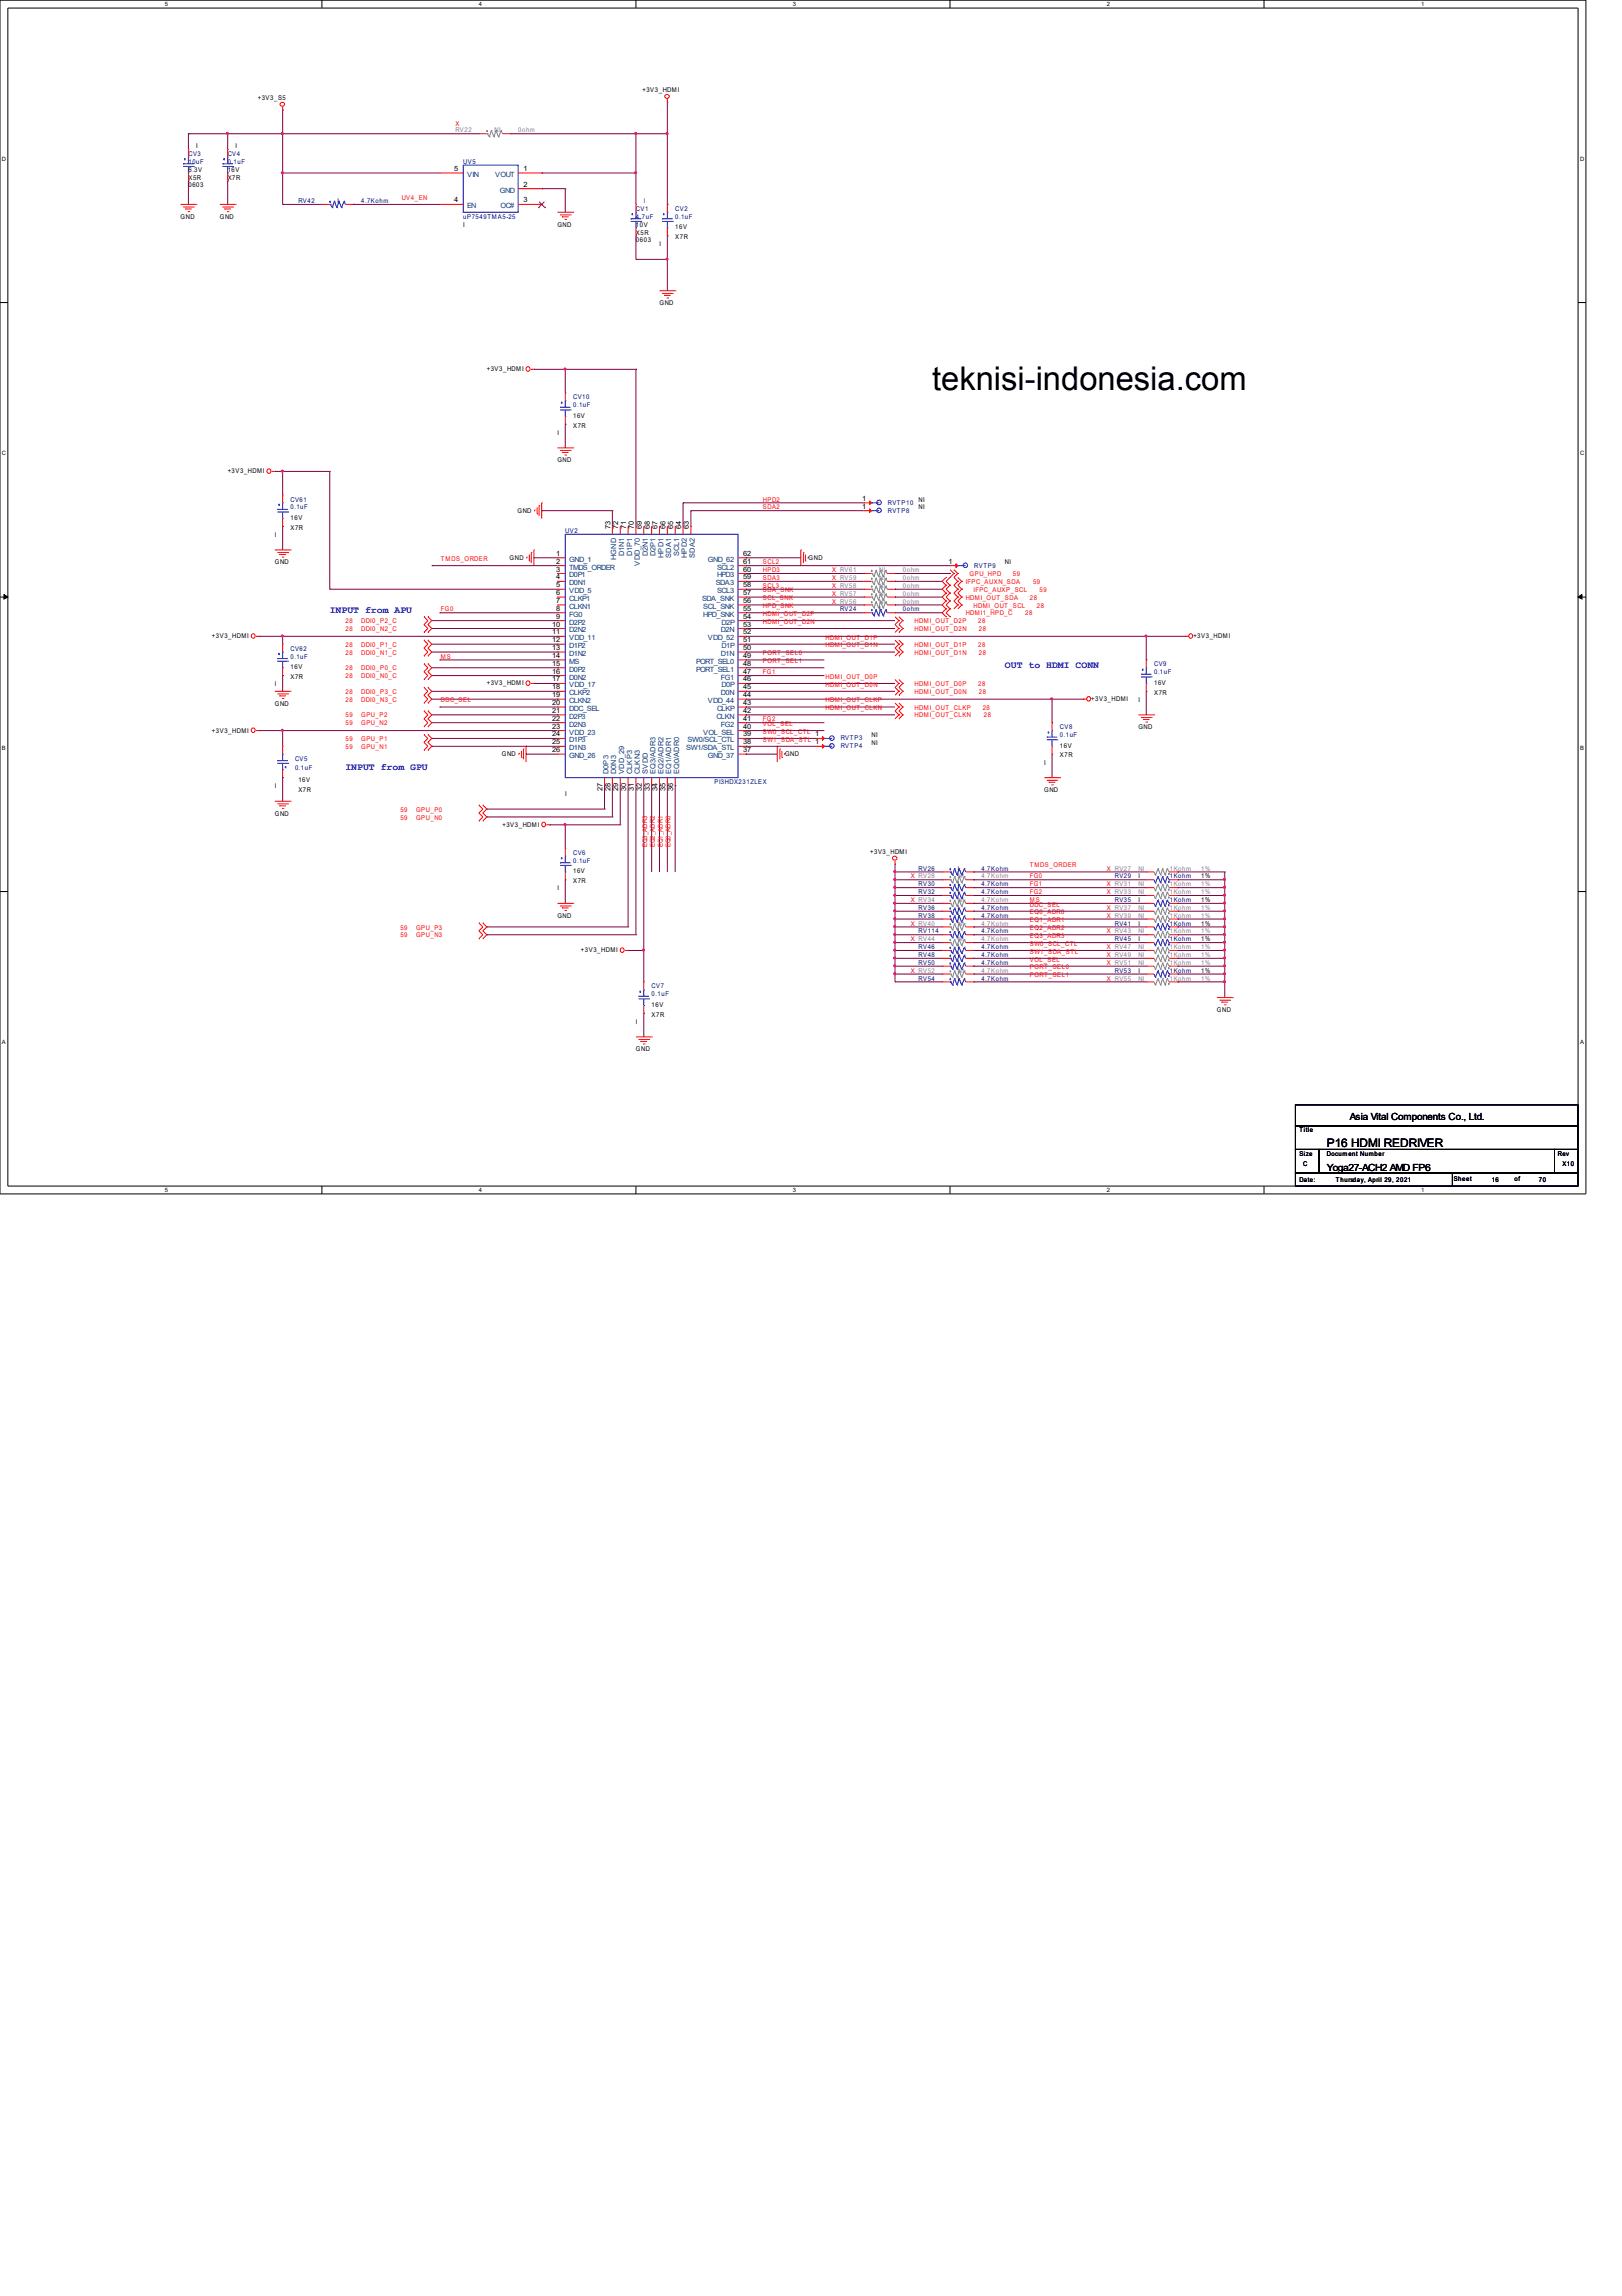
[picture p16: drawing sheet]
<svg xmlns="http://www.w3.org/2000/svg" width="210mm" height="297mm" viewBox="0 0 210 297" stroke-linecap="round" stroke-linejoin="round" font-family="sans-serif">
<defs><g id="words">
<text font-size="4.2" x="120.6" y="50.4">teknisi-indonesia.com</text>
<text font-size="1.5" x="171.7" y="148.4">P16 HDMI REDRIVER</text>
<g font-size="1.3" fill="#00f">
<text x="42.7" y="79.3">INPUT from APU</text>
<text x="130" y="86.4">OUT to HDMI CONN</text>
<text x="44.7" y="99.6">INPUT from GPU</text>
</g>
<g font-size="1.3">
<text x="174.7" y="144.9">Asia Vital Components Co., Ltd.</text>
<text x="171.7" y="151.5">Yoga27-ACH2 AMD FP6</text>
</g>
<g font-size=".9">
<text x="58.8" y="22.1">5</text>
<text x="67.7" y="22.1">1</text>
<text x="58.8" y="26.2">4</text>
<text x="67.7" y="24.2">2</text>
<text x="67.7" y="26.2">3</text>
<text x="111.6" y="65.8">1</text>
<text x="111.6" y="64.8">1</text>
<text x="72" y="71.9">1</text>
<text x="79" y="68.4" transform="rotate(-90 79 68.4)">73</text>
<text x="80" y="68.4" transform="rotate(-90 80 68.4)">72</text>
<text x="81" y="68.4" transform="rotate(-90 81 68.4)">71</text>
<text x="82" y="68.4" transform="rotate(-90 82 68.4)">70</text>
<text x="83.1" y="68.4" transform="rotate(-90 83.1 68.4)">69</text>
<text x="84.1" y="68.4" transform="rotate(-90 84.1 68.4)">68</text>
<text x="85.1" y="68.4" transform="rotate(-90 85.1 68.4)">67</text>
<text x="86.1" y="68.4" transform="rotate(-90 86.1 68.4)">66</text>
<text x="87.1" y="68.4" transform="rotate(-90 87.1 68.4)">65</text>
<text x="88.1" y="68.4" transform="rotate(-90 88.1 68.4)">64</text>
<text x="89.2" y="68.4" transform="rotate(-90 89.2 68.4)">63</text>
<text x="96.2" y="71.9">62</text>
<text x="72" y="72.9">2</text>
<text x="72" y="73.9">3</text>
<text x="72" y="75">4</text>
<text x="72" y="76">5</text>
<text x="72" y="77">6</text>
<text x="96.2" y="75">59</text>
<text x="96.2" y="76">58</text>
<text x="96.2" y="73.9">60</text>
<text x="96.2" y="72.9">61</text>
<text x="96.2" y="77">57</text>
<text x="122.8" y="72.9">1</text>
<text x="71.5" y="81.1">10</text>
<text x="71.5" y="82.1">11</text>
<text x="71.5" y="83.1">12</text>
<text x="72" y="78">7</text>
<text x="72" y="79">8</text>
<text x="72" y="80">9</text>
<text x="96.2" y="82.1">52</text>
<text x="96.2" y="79">55</text>
<text x="96.2" y="78">56</text>
<text x="96.2" y="81.1">53</text>
<text x="96.2" y="83.1">51</text>
<text x="96.2" y="80">54</text>
<text x="71.5" y="84.1">13</text>
<text x="71.5" y="85.1">14</text>
<text x="71.5" y="86.1">15</text>
<text x="71.5" y="87.2">16</text>
<text x="71.5" y="88.2">17</text>
<text x="71.5" y="89.2">18</text>
<text x="96.2" y="89.2">45</text>
<text x="96.2" y="87.2">47</text>
<text x="96.2" y="84.1">50</text>
<text x="96.2" y="88.2">46</text>
<text x="96.2" y="86.1">48</text>
<text x="96.2" y="85.1">49</text>
<text x="71.5" y="90.2">19</text>
<text x="71.5" y="91.2">20</text>
<text x="71.5" y="92.2">21</text>
<text x="71.5" y="93.2">22</text>
<text x="71.5" y="94.3">23</text>
<text x="71.5" y="95.3">24</text>
<text x="96.2" y="92.2">42</text>
<text x="96.2" y="90.2">44</text>
<text x="96.2" y="91.2">43</text>
<text x="96.2" y="94.3">40</text>
<text x="96.2" y="93.2">41</text>
<text x="96.2" y="95.3">39</text>
<text x="105.5" y="95.3">1</text>
<text x="71.5" y="96.3">25</text>
<text x="71.5" y="97.3">26</text>
<text x="96.2" y="97.3">37</text>
<text x="96.2" y="96.3">38</text>
<text x="105.5" y="96.3">1</text>
<text x="78" y="102.3" transform="rotate(-90 78 102.3)">27</text>
<text x="79" y="102.3" transform="rotate(-90 79 102.3)">28</text>
<text x="80" y="102.3" transform="rotate(-90 80 102.3)">29</text>
<text x="81" y="102.3" transform="rotate(-90 81 102.3)">30</text>
<text x="82" y="102.3" transform="rotate(-90 82 102.3)">31</text>
<text x="83.1" y="102.3" transform="rotate(-90 83.1 102.3)">32</text>
<text x="84.1" y="102.3" transform="rotate(-90 84.1 102.3)">33</text>
<text x="85.1" y="102.3" transform="rotate(-90 85.1 102.3)">34</text>
<text x="86.1" y="102.3" transform="rotate(-90 86.1 102.3)">35</text>
<text x="87.1" y="102.3" transform="rotate(-90 87.1 102.3)">36</text>
</g>
<g font-size=".9" fill="#004080">
<text x="60.5" y="22.9">VIN</text>
<text x="64.1" y="22.9">VOUT</text>
<text x="60.5" y="27">EN</text>
<text x="64.7" y="24.9">GND</text>
<text x="64.8" y="27">OC#</text>
<text x="80.8" y="72" transform="rotate(-90 80.8 72)">D1N1</text>
<text x="81.8" y="72" transform="rotate(-90 81.8 72)">D1P1</text>
<text x="83.8" y="72" transform="rotate(-90 83.8 72)">D2N1</text>
<text x="84.8" y="72" transform="rotate(-90 84.8 72)">D2P1</text>
<text x="87.9" y="72" transform="rotate(-90 87.9 72)">SCL1</text>
<text x="73.7" y="73.7">TMDS_ORDER</text>
<text x="73.7" y="74.7">D0P1</text>
<text x="73.7" y="75.7">D0N1</text>
<text x="73.7" y="76.7">VDD_5</text>
<text x="73.7" y="77.8">CLKP1</text>
<text x="73.7" y="72.7">GND_1</text>
<text x="79.8" y="72.4" transform="rotate(-90 79.8 72.4)">HGND</text>
<text x="82.8" y="73.2" transform="rotate(-90 82.8 73.2)">VDD_70</text>
<text x="85.9" y="72.2" transform="rotate(-90 85.9 72.2)">HPD1</text>
<text x="86.9" y="72.2" transform="rotate(-90 86.9 72.2)">SDA1</text>
<text x="88.9" y="72.2" transform="rotate(-90 88.9 72.2)">HPD2</text>
<text x="89.9" y="72.2" transform="rotate(-90 89.9 72.2)">SDA2</text>
<text x="90.8" y="77.8">SDA_SNK</text>
<text x="91.6" y="72.7">GND_62</text>
<text x="92.6" y="75.7">SDA3</text>
<text x="92.8" y="76.7">SCL3</text>
<text x="92.8" y="74.7">HPD3</text>
<text x="92.8" y="73.7">SCL2</text>
<text x="73.7" y="78.8">CLKN1</text>
<text x="73.7" y="79.8">FG0</text>
<text x="73.7" y="80.8">D2P2</text>
<text x="73.7" y="81.8">D2N2</text>
<text x="73.7" y="82.8">VDD_11</text>
<text x="73.7" y="83.8">D1P2</text>
<text x="91" y="79.8">HPD_SNK</text>
<text x="91" y="78.8">SCL_SNK</text>
<text x="91.6" y="82.8">VDD_52</text>
<text x="93.3" y="81.8">D2N</text>
<text x="93.4" y="83.8">D1P</text>
<text x="93.4" y="80.8">D2P</text>
<text x="73.7" y="84.9">D1N2</text>
<text x="73.7" y="85.9">MS</text>
<text x="73.7" y="86.9">D0P2</text>
<text x="73.7" y="87.9">D0N2</text>
<text x="73.7" y="88.9">VDD_17</text>
<text x="73.7" y="89.9">CLKP2</text>
<text x="90.1" y="86.9">PORT_SEL1</text>
<text x="90.1" y="85.9">PORT_SEL0</text>
<text x="93.3" y="89.9">D0N</text>
<text x="93.3" y="87.9">FG1</text>
<text x="93.3" y="84.9">D1N</text>
<text x="93.4" y="88.9">D0P</text>
<text x="73.7" y="91">CLKN2</text>
<text x="73.7" y="92">DDC_SEL</text>
<text x="73.7" y="93">D2P3</text>
<text x="73.7" y="94">D2N3</text>
<text x="73.7" y="95">VDD_23</text>
<text x="91" y="95">VOL_SEL</text>
<text x="91.6" y="91">VDD_44</text>
<text x="92.7" y="93">CLKN</text>
<text x="92.8" y="92">CLKP</text>
<text x="93.3" y="94">FG2</text>
<text x="73.7" y="96">D1P3</text>
<text x="73.7" y="97.1">D1N3</text>
<text x="73.7" y="98.1">GND_26</text>
<text x="78.7" y="100.1" transform="rotate(-90 78.7 100.1)">D0P3</text>
<text x="79.8" y="100.1" transform="rotate(-90 79.8 100.1)">D0N3</text>
<text x="80.8" y="100.1" transform="rotate(-90 80.8 100.1)">VDD_29</text>
<text x="81.8" y="100.1" transform="rotate(-90 81.8 100.1)">CLKP3</text>
<text x="82.8" y="100.1" transform="rotate(-90 82.8 100.1)">CLKN3</text>
<text x="83.8" y="100.1" transform="rotate(-90 83.8 100.1)">SVDD</text>
<text x="84.8" y="100.1" transform="rotate(-90 84.8 100.1)">EQ3/ADR3</text>
<text x="85.9" y="100.1" transform="rotate(-90 85.9 100.1)">EQ2/ADR2</text>
<text x="86.9" y="100.1" transform="rotate(-90 86.9 100.1)">EQ1/ADR1</text>
<text x="87.9" y="100.1" transform="rotate(-90 87.9 100.1)">EQ0/ADR0</text>
<text x="88.8" y="97.1">SW1/SDA_STL</text>
<text x="89" y="96">SW0/SCL_CTL</text>
<text x="91.6" y="98.1">GND_37</text>
</g>
<g font-size=".8">
<text x="21.3" y=".8">5</text>
<text x="62" y=".8">4</text>
<text x="102.6" y=".8">3</text>
<text x="143.3" y=".8">2</text>
<text x="183.9" y=".8">1</text>
<text x="83.1" y="11.9">+3V3_HDMI</text>
<text x="33.4" y="12.9">+3V3_S5</text>
<text x=".3" y="20.8">D</text>
<text x="24.4" y="22.2">6.3V</text>
<text x="24.4" y="23.2">X5R</text>
<text x="25.4" y="19.2">I</text>
<text x="29.5" y="22.2">16V</text>
<text x="29.5" y="23.2">X7R</text>
<text x="30.5" y="19.2">I</text>
<text x="204.5" y="20.8">D</text>
<text x="23.4" y="28.3">GND</text>
<text x="24.4" y="24.2">0603</text>
<text x="28.4" y="28.3">GND</text>
<text x="43.7" y="26.3">I</text>
<text x="59.9" y="29.3">I</text>
<text x="72.1" y="29.3">GND</text>
<text x="82.3" y="29.3">10V</text>
<text x="87.4" y="29.7">16V</text>
<text x="82.3" y="30.3">X5R</text>
<text x="82.3" y="31.4">0603</text>
<text x="85.3" y="31.9">I</text>
<text x="87.4" y="30.9">X7R</text>
<text x="85.3" y="39.5">GND</text>
<text x="63" y="48">+3V3_HDMI</text>
<text x=".3" y="58.9">C</text>
<text x="72.1" y="56.2">I</text>
<text x="72.1" y="59.8">GND</text>
<text x="74.2" y="54">16V</text>
<text x="74.2" y="55.3">X7R</text>
<text x="204.5" y="58.9">C</text>
<text x="29.5" y="61.2">+3V3_HDMI</text>
<text x="118.9" y="65.9">NI</text>
<text x="118.9" y="64.9">NI</text>
<text x="35.6" y="69.5">I</text>
<text x="37.6" y="67.3">16V</text>
<text x="37.6" y="68.5">X7R</text>
<text x="67" y="66.3">GND</text>
<text x="35.6" y="73">GND</text>
<text x="66" y="72.4">GND</text>
<text x="104.6" y="72.4">GND</text>
<text x="130" y="73">NI</text>
<text x="27.4" y="82.6">+3V3_HDMI</text>
<text x="113.8" y="79.1">I</text>
<text x="154.4" y="82.6">+3V3_HDMI</text>
<text x="35.6" y="88.8">I</text>
<text x="37.6" y="86.6">16V</text>
<text x="37.6" y="87.8">X7R</text>
<text x="63" y="88.7">+3V3_HDMI</text>
<text x="149.4" y="88.6">16V</text>
<text x="149.4" y="89.9">X7R</text>
<text x="27.4" y="94.8">+3V3_HDMI</text>
<text x="35.6" y="91.3">GND</text>
<text x="112.8" y="95.4">NI</text>
<text x="141.2" y="90.7">+3V3_HDMI</text>
<text x="147.3" y="90.8">I</text>
<text x="147.3" y="94.3">GND</text>
<text x=".3" y="97">B</text>
<text x="35.6" y="102">I</text>
<text x="38.6" y="101.1">16V</text>
<text x="64.9" y="97.8">GND</text>
<text x="101.6" y="97.8">GND</text>
<text x="112.8" y="96.4">NI</text>
<text x="135.1" y="98.9">I</text>
<text x="137.2" y="96.7">16V</text>
<text x="137.2" y="98">X7R</text>
<text x="204.5" y="97">B</text>
<text x="35.6" y="105.5">GND</text>
<text x="38.6" y="102.5">X7R</text>
<text x="65" y="107">+3V3_HDMI</text>
<text x="73.2" y="103">I</text>
<text x="135.1" y="102.5">GND</text>
<text x="74.2" y="113">16V</text>
<text x="112.6" y="110.4">+3V3_HDMI</text>
<text x="124" y="112.6">I</text>
<text x="147.3" y="113.7">I</text>
<text x="155.4" y="113.7">1%</text>
<text x="72.1" y="115.2">I</text>
<text x="72.1" y="118.7">GND</text>
<text x="74.2" y="114.2">X7R</text>
<text x="124" y="118.7">I</text>
<text x="124" y="117.7">I</text>
<text x="124" y="114.7">I</text>
<text x="124" y="115.7">I</text>
<text x="147.3" y="119.7">I</text>
<text x="147.3" y="116.7">I</text>
<text x="155.4" y="119.7">1%</text>
<text x="155.4" y="116.7">1%</text>
<text x="75.2" y="123.2">+3V3_HDMI</text>
<text x="124" y="123.8">I</text>
<text x="124" y="124.8">I</text>
<text x="124" y="120.8">I</text>
<text x="124" y="122.8">I</text>
<text x="147.3" y="125.8">I</text>
<text x="147.3" y="121.8">I</text>
<text x="155.4" y="125.8">1%</text>
<text x="155.4" y="121.8">1%</text>
<text x="84.3" y="130.2">16V</text>
<text x="84.3" y="131.5">X7R</text>
<text x="124" y="126.9">I</text>
<text x="157.5" y="130.9">GND</text>
<text x=".3" y="135.1">A</text>
<text x="82.3" y="132.4">I</text>
<text x="82.3" y="136">GND</text>
<text x="204.5" y="135.1">A</text>
<text x="168.1" y="146.5">Title</text>
<text x="168.1" y="149.5">Size</text>
<text x="171.7" y="149.5">Document Number</text>
<text x="201.6" y="149.5">Rev</text>
<text x="21.3" y="154.2">5</text>
<text x="62" y="154.2">4</text>
<text x="102.6" y="154.2">3</text>
<text x="143.3" y="154.2">2</text>
<text x="168.1" y="152.9">Date:</text>
<text x="168.7" y="150.9">C</text>
<text x="172.9" y="152.9">Thursday, April 29, 2021</text>
<text x="183.9" y="154.2">1</text>
<text x="188.1" y="152.9">Sheet</text>
<text x="193" y="152.9">16</text>
<text x="196" y="152.9">of</text>
<text x="199.1" y="152.9">70</text>
<text x="202.2" y="150.9">X10</text>
</g>
<g font-size=".8" fill="#808080">
<text x="58.9" y="17.1">RV22</text>
<text x="64" y="17.1">NI</text>
<text x="67.1" y="17.1">0ohm</text>
<text x="113.8" y="76.1">NI</text>
<text x="113.8" y="77.1">NI</text>
<text x="113.8" y="75">NI</text>
<text x="113.8" y="74">NI</text>
<text x="116.8" y="76.1">0ohm</text>
<text x="116.8" y="77.1">0ohm</text>
<text x="116.8" y="75">0ohm</text>
<text x="116.8" y="74">0ohm</text>
<text x="113.8" y="78.1">NI</text>
<text x="116.8" y="78.1">0ohm</text>
<text x="124" y="113.7">NI</text>
<text x="127" y="113.7">4.7Kohm</text>
<text x="147.3" y="112.6">NI</text>
<text x="151.4" y="112.6">1Kohm</text>
<text x="155.4" y="112.6">1%</text>
<text x="124" y="119.7">NI</text>
<text x="124" y="116.7">NI</text>
<text x="127" y="119.7">4.7Kohm</text>
<text x="127" y="116.7">4.7Kohm</text>
<text x="147.3" y="117.7">NI</text>
<text x="147.3" y="114.7">NI</text>
<text x="147.3" y="118.7">NI</text>
<text x="147.3" y="115.7">NI</text>
<text x="151.4" y="117.7">1Kohm</text>
<text x="151.4" y="114.7">1Kohm</text>
<text x="151.4" y="118.7">1Kohm</text>
<text x="151.4" y="115.7">1Kohm</text>
<text x="155.4" y="117.7">1%</text>
<text x="155.4" y="114.7">1%</text>
<text x="155.4" y="118.7">1%</text>
<text x="155.4" y="115.7">1%</text>
<text x="124" y="125.8">NI</text>
<text x="124" y="121.8">NI</text>
<text x="127" y="125.8">4.7Kohm</text>
<text x="127" y="121.8">4.7Kohm</text>
<text x="147.3" y="120.8">NI</text>
<text x="147.3" y="124.8">NI</text>
<text x="147.3" y="122.8">NI</text>
<text x="147.3" y="123.8">NI</text>
<text x="151.4" y="120.8">1Kohm</text>
<text x="151.4" y="124.8">1Kohm</text>
<text x="151.4" y="122.8">1Kohm</text>
<text x="151.4" y="123.8">1Kohm</text>
<text x="155.4" y="120.8">1%</text>
<text x="155.4" y="124.8">1%</text>
<text x="155.4" y="122.8">1%</text>
<text x="155.4" y="123.8">1%</text>
<text x="147.3" y="126.9">NI</text>
<text x="151.4" y="126.9">1Kohm</text>
<text x="155.4" y="126.9">1%</text>
</g>
<g font-size=".8" fill="#f00">
<text x="58.9" y="16.3">X</text>
<text x="52" y="25.9">UV4_EN</text>
<text x="98.7" y="65.9">SDA2</text>
<text x="98.7" y="64.9">HPD2</text>
<text x="57.1" y="72.6">TMDS_ORDER</text>
<text x="98.7" y="76.7">SDA_SNK</text>
<text x="98.7" y="77.7">SCL_SNK</text>
<text x="98.7" y="76.1">SCL3</text>
<text x="98.7" y="75">SDA3</text>
<text x="98.7" y="74">HPD3</text>
<text x="98.7" y="73">SCL2</text>
<text x="107.7" y="76.1">X RV58</text>
<text x="107.7" y="77.1">X RV57</text>
<text x="107.7" y="75">X RV59</text>
<text x="107.7" y="74">X RV61</text>
<text x="125" y="77.6">HDMI_OUT_SDA</text>
<text x="125" y="75.6">IFPC_AUXN_SDA</text>
<text x="125.5" y="74.5">GPU_HPD</text>
<text x="126" y="76.6">IFPC_AUXP_SCL</text>
<text x="131.1" y="74.5">59</text>
<text x="133.3" y="77.6">28</text>
<text x="133.7" y="75.6">59</text>
<text x="134.5" y="76.6">59</text>
<text x="44.7" y="83.7">28</text>
<text x="44.7" y="80.6">28</text>
<text x="44.7" y="81.6">28</text>
<text x="46.7" y="83.7">DDI0_P1_C</text>
<text x="46.7" y="80.6">DDI0_P2_C</text>
<text x="46.7" y="81.6">DDI0_N2_C</text>
<text x="57.1" y="79.1">FG0</text>
<text x="98.7" y="78.7">HPD_SNK</text>
<text x="98.7" y="79.7">HDMI_OUT_D2P</text>
<text x="98.7" y="80.7">HDMI_OUT_D2N</text>
<text x="106.8" y="82.7">HDMI_OUT_D1P</text>
<text x="106.8" y="83.8">HDMI_OUT_D1N</text>
<text x="107.7" y="78.1">X RV56</text>
<text x="118.4" y="83.7">HDMI_OUT_D1P</text>
<text x="118.4" y="80.6">HDMI_OUT_D2P</text>
<text x="118.4" y="81.6">HDMI_OUT_D2N</text>
<text x="125" y="79.6">HDMI1_HPD_C</text>
<text x="126" y="78.6">HDMI_OUT_SCL</text>
<text x="126.6" y="83.7">28</text>
<text x="126.6" y="80.6">28</text>
<text x="126.7" y="81.6">28</text>
<text x="132.7" y="79.6">28</text>
<text x="134.2" y="78.6">28</text>
<text x="44.7" y="89.8">28</text>
<text x="44.7" y="84.7">28</text>
<text x="44.7" y="86.7">28</text>
<text x="44.7" y="87.7">28</text>
<text x="46.7" y="89.8">DDI0_P3_C</text>
<text x="46.7" y="84.7">DDI0_N1_C</text>
<text x="46.7" y="86.7">DDI0_P0_C</text>
<text x="46.7" y="87.7">DDI0_N0_C</text>
<text x="57.1" y="85.2">MS</text>
<text x="98.7" y="87.2">FG1</text>
<text x="98.7" y="85.8">PORT_SEL1</text>
<text x="98.7" y="84.8">PORT_SEL0</text>
<text x="106.8" y="87.8">HDMI_OUT_D0P</text>
<text x="106.8" y="88.8">HDMI_OUT_D0N</text>
<text x="118.4" y="88.8">HDMI_OUT_D0P</text>
<text x="118.4" y="89.8">HDMI_OUT_D0N</text>
<text x="118.4" y="84.7">HDMI_OUT_D1N</text>
<text x="126.6" y="88.8">28</text>
<text x="126.7" y="89.8">28</text>
<text x="126.7" y="84.7">28</text>
<text x="44.7" y="95.9">59</text>
<text x="44.7" y="93.8">59</text>
<text x="44.7" y="92.8">59</text>
<text x="44.7" y="90.8">28</text>
<text x="46.7" y="95.9">GPU_P1</text>
<text x="46.7" y="93.8">GPU_N2</text>
<text x="46.7" y="92.8">GPU_P2</text>
<text x="46.7" y="90.8">DDI0_N3_C</text>
<text x="57.1" y="90.9">DDC_SEL</text>
<text x="98.7" y="94.9">SW0_SCL_CTL</text>
<text x="98.7" y="96">SW1_SDA_STL</text>
<text x="98.7" y="93.3">FG2</text>
<text x="98.7" y="93.9">VOL_SEL</text>
<text x="106.8" y="90.9">HDMI_OUT_CLKP</text>
<text x="106.8" y="91.9">HDMI_OUT_CLKN</text>
<text x="118.4" y="91.8">HDMI_OUT_CLKP</text>
<text x="118.4" y="92.8">HDMI_OUT_CLKN</text>
<text x="127.2" y="91.8">28</text>
<text x="127.3" y="92.8">28</text>
<text x="44.7" y="96.9">59</text>
<text x="46.7" y="96.9">GPU_N1</text>
<text x="51.8" y="105">59</text>
<text x="51.8" y="106">59</text>
<text x="53.8" y="105">GPU_P0</text>
<text x="53.8" y="106">GPU_N0</text>
<text x="83.7" y="109.6" transform="rotate(-90 83.7 109.6)">EQ3_ADR3</text>
<text x="84.8" y="109.6" transform="rotate(-90 84.8 109.6)">EQ2_ADR2</text>
<text x="85.8" y="109.6" transform="rotate(-90 85.8 109.6)">EQ1_ADR1</text>
<text x="86.8" y="109.6" transform="rotate(-90 86.8 109.6)">EQ0_ADR0</text>
<text x="117.9" y="113.7">X RV28</text>
<text x="133.3" y="112.2">TMDS_ORDER</text>
<text x="133.3" y="113.7">FG0</text>
<text x="143.3" y="112.6">X RV27</text>
<text x="117.9" y="119.7">X RV40</text>
<text x="117.9" y="116.7">X RV34</text>
<text x="133.3" y="118.3">EQ0_ADR0</text>
<text x="133.3" y="119.3">EQ1_ADR1</text>
<text x="133.3" y="114.7">FG1</text>
<text x="133.3" y="115.7">FG2</text>
<text x="133.3" y="116.7">MS</text>
<text x="133.3" y="117.3">DDC_SEL</text>
<text x="143.3" y="117.7">X RV37</text>
<text x="143.3" y="114.7">X RV31</text>
<text x="143.3" y="118.7">X RV39</text>
<text x="143.3" y="115.7">X RV33</text>
<text x="51.8" y="121.3">59</text>
<text x="51.8" y="120.3">59</text>
<text x="53.8" y="121.3">GPU_N3</text>
<text x="53.8" y="120.3">GPU_P3</text>
<text x="117.9" y="125.8">X RV52</text>
<text x="117.9" y="121.8">X RV44</text>
<text x="133.3" y="120.3">EQ2_ADR2</text>
<text x="133.3" y="121.4">EQ3_ADR3</text>
<text x="133.3" y="122.4">SW0_SCL_CTL</text>
<text x="133.3" y="123.4">SW1_SDA_STL</text>
<text x="133.3" y="124.4">VOL_SEL</text>
<text x="133.3" y="125.4">PORT_SEL0</text>
<text x="143.3" y="120.8">X RV43</text>
<text x="143.3" y="124.8">X RV51</text>
<text x="143.3" y="122.8">X RV47</text>
<text x="143.3" y="123.8">X RV49</text>
<text x="133.3" y="126.4">PORT_SEL1</text>
<text x="143.3" y="126.9">X RV55</text>
</g>
<g font-size=".8" fill="#000080">
<text x="24.4" y="20.2">CV3</text>
<text x="24.4" y="21.2">10uF</text>
<text x="29.5" y="20.2">CV4</text>
<text x="29.5" y="21.2">0.1uF</text>
<text x="59.9" y="21.2">UV5</text>
<text x="38.6" y="26.3">RV42</text>
<text x="46.7" y="26.3">4.7Kohm</text>
<text x="59.9" y="28.3">uP7549TMA5-25</text>
<text x="82.3" y="27.3">CV1</text>
<text x="82.3" y="28.3">4.7uF</text>
<text x="87.4" y="27.3">CV2</text>
<text x="87.4" y="28.3">0.1uF</text>
<text x="74.2" y="51.7">CV10</text>
<text x="74.2" y="52.7">0.1uF</text>
<text x="37.6" y="64.9">CV61</text>
<text x="37.6" y="65.9">0.1uF</text>
<text x="114.9" y="65.3">RVTP10</text>
<text x="73.2" y="68.9">UV2</text>
<text x="114.9" y="66.3">RVTP8</text>
<text x="126.1" y="73.4">RVTP9</text>
<text x="108.7" y="79.1">RV24</text>
<text x="116.8" y="79.1">0ohm</text>
<text x="37.6" y="84.2">CV62</text>
<text x="37.6" y="85.2">0.1uF</text>
<text x="149.4" y="86.2">CV9</text>
<text x="149.4" y="87.2">0.1uF</text>
<text x="108.8" y="95.8">RVTP3</text>
<text x="137.2" y="94.3">CV8</text>
<text x="137.2" y="95.4">0.1uF</text>
<text x="38.2" y="98.4">CV5</text>
<text x="38.2" y="99.6">0.1uF</text>
<text x="92.5" y="101.5">PI3HDX231ZLEX</text>
<text x="108.8" y="96.8">RVTP4</text>
<text x="74.2" y="110.6">CV6</text>
<text x="74.2" y="111.6">0.1uF</text>
<text x="118.9" y="112.6">RV26</text>
<text x="127" y="112.6">4.7Kohm</text>
<text x="144.3" y="113.7">RV29</text>
<text x="151.4" y="113.7">1Kohm</text>
<text x="118.9" y="118.7">RV38</text>
<text x="118.9" y="117.7">RV36</text>
<text x="118.9" y="114.7">RV30</text>
<text x="118.9" y="115.7">RV32</text>
<text x="127" y="118.7">4.7Kohm</text>
<text x="127" y="117.7">4.7Kohm</text>
<text x="127" y="114.7">4.7Kohm</text>
<text x="127" y="115.7">4.7Kohm</text>
<text x="144.3" y="119.7">RV41</text>
<text x="144.3" y="116.7">RV35</text>
<text x="151.4" y="119.7">1Kohm</text>
<text x="151.4" y="116.7">1Kohm</text>
<text x="118.9" y="123.8">RV48</text>
<text x="118.9" y="124.8">RV50</text>
<text x="118.9" y="120.8">RV114</text>
<text x="118.9" y="122.8">RV46</text>
<text x="127" y="123.8">4.7Kohm</text>
<text x="127" y="124.8">4.7Kohm</text>
<text x="127" y="120.8">4.7Kohm</text>
<text x="127" y="122.8">4.7Kohm</text>
<text x="144.3" y="125.8">RV53</text>
<text x="144.3" y="121.8">RV45</text>
<text x="151.4" y="125.8">1Kohm</text>
<text x="151.4" y="121.8">1Kohm</text>
<text x="84.3" y="127.9">CV7</text>
<text x="84.3" y="128.9">0.1uF</text>
<text x="118.9" y="126.9">RV54</text>
<text x="127" y="126.9">4.7Kohm</text>
</g>
<text font-size=".8" fill="#400080" x="83.3" y="26.3">I</text>
</g></defs>
<path d="M0 0h205.2v154.5h-205.2zM1 1h203.2v152.4h-203.2z" fill="none" stroke="#000" stroke-width=".13"/>
<g fill="#fff">
<path d="M21.3 .1h.3v.8h-.3z"/>
<path d="M21.3 153.5h.3v.8h-.3z"/>
</g>
<path d="M41.7 0v1M41.7 153.4v1.1" fill="none" stroke="#000" stroke-width=".13"/>
<g fill="#fff">
<path d="M62 .1h.2v.8h-.2z"/>
<path d="M62 153.5h.2v.8h-.2z"/>
</g>
<path d="M82.3 0v1M82.3 153.4v1.1" fill="none" stroke="#000" stroke-width=".13"/>
<g fill="#fff">
<path d="M102.6 .1h.3v.8h-.3z"/>
<path d="M102.6 153.5h.3v.8h-.3z"/>
</g>
<path d="M122.9 0v1M122.9 153.4v1.1" fill="none" stroke="#000" stroke-width=".13"/>
<g fill="#fff">
<path d="M143.3 .1h.2v.8h-.2z"/>
<path d="M143.3 153.5h.2v.8h-.2z"/>
</g>
<path d="M163.6 0v1M163.6 153.4v1.1" fill="none" stroke="#000" stroke-width=".13"/>
<g fill="#fff">
<path d="M183.9 .1h.2v.8h-.2z"/>
<path d="M183.9 153.5h.2v.8h-.2z"/>
<path d="M.3 20.1h.4v.8h-.4z"/>
<path d="M204.5 20.1h.4v.8h-.4z"/>
<path d="M.3 58.2h.4v.8h-.4z"/>
<path d="M204.5 58.2h.4v.8h-.4z"/>
</g>
<path d="M0 39.1h1M204.2 39.1h1" fill="none" stroke="#000" stroke-width=".13"/>
<g fill="#fff">
<path d="M.3 96.3h.3v.8h-.3z"/>
<path d="M204.5 96.3h.3v.8h-.3z"/>
</g>
<path d="M0 77.2h1M204.2 77.2h1" fill="none" stroke="#000" stroke-width=".13"/>
<path d="M.5 76.9l.5 .3-.5 .3zM204.2 77.2l.5-.3v.6z" fill="#000" stroke="#000" stroke-width=".13"/>
<g fill="#fff">
<path d="M.3 134.4h.3v.8h-.3z"/>
<path d="M204.5 134.4h.3v.8h-.3z"/>
</g>
<path d="M0 115.3h1M204.2 115.3h1M167.6 151.8h20.4v1.6h-20.4zM167.6 148.7h3.1v3.1h-3.1zM167.6 142.9h36.6v2.8h-36.6zM167.6 145.7h36.6v3h-36.6zM170.7 148.7h30.5v3.1h-30.5zM188 151.8h16.2v1.6h-16.2zM201.2 148.7h3v3.1h-3z" fill="none" stroke="#000" stroke-width=".13"/>
<g fill="none" stroke="#f00" stroke-width=".13">
<path d="M24.4 19.3h.1M24.4 19.3v1M29.5 19.3h.1M29.5 19.3v1M36.6 14.3h.1M36.6 13.8v.5M62 17.3h.1M62 17.3h1M65 17.3h1M66 17.3h.1M86.4 13.2h.1M86.4 12.8v.4"/>
<path d="M23.4 26.4h2M23.7 26.8h1.4M24 27h.8M24 27h.1M24.3 27.4h.2M24.4 23.4h.1M24.4 22.4v1M24.5 27.4h.1M25.1 26.8h.1M25.4 26.4h.1M28.4 26.4h2.1M28.8 26.8h1.3"/>
<path d="M29 27h.1M29 27h.9M29.4 27.4h.1M29.5 23.4h.1M29.5 22.4v1M29.5 27.4h.1M30.1 26.8h.1M30.5 26.4h.1M41.7 26.4h1M41.7 26.4h.1M44.7 26.4h1M45.7 26.4h.1"/>
<path d="M56.9 26.4h3M56.9 22.4h3M56.9 26.4h.1M56.9 22.4h.1M67.1 26.4h3M67.1 22.4h3M67.1 24.4h3M70.1 22.4h.1M70.1 24.4h.1M70.1 26.4h.1M72.1 27.5h2.1M72.5 27.8h1.3"/>
<path d="M72.7 28.1h.9M72.7 28.1h.1M73.1 28.4h.1M73.2 28.4h.1M73.8 27.8h.1M74.2 27.5h.1M82.3 26.4h.1M82.3 30.5h.1M82.3 26.4v1.1M82.3 29.5v1M85.3 37.6h2.1M85.7 38h1.3"/>
<path d="M85.9 38.2h.9M85.9 38.2h.1M86.3 38.6h.1M86.4 26.4h.1M86.4 30.5h.1M86.4 26.4v1.1M86.4 29.5v1M86.4 38.6h.1M87 38h.1M87.4 37.6h.1M68.7 47.8h.4M69.1 47.8h.1"/>
<path d="M72.1 57.9h2.1M72.5 58.3h1.3M72.7 58.5h.9M72.7 58.5h.1M73.1 58.9h.1M73.2 50.8h.1M73.2 54.9h.1M73.2 50.8v1M73.2 53.9v1M73.2 58.9h.1M73.8 58.3h.1M74.2 57.9h.1"/>
<path d="M35.1 61h.5M35.6 61h.1M35.6 71.1h2M35.9 71.5h1.4M36.2 71.7h.8M36.2 71.7h.1M36.5 72.1h.2M36.6 64h.1M36.6 68.1h.1M36.6 64v1.1M36.6 67.1v1M36.7 72.1h.1"/>
<path d="M37.3 71.5h.1M37.6 71.1h.1M54.9 79.8h.1M54.9 79.8l.5 .5-.5 .5M55.4 79.8l.5 .5-.5 .5M55.4 79.8h.1M68.2 72.1h.1M68.2 72.1v.1M68.5 72.6h.1M68.5 71.7v.9M68.7 71.5h.1M68.7 71.5v1.3"/>
<path d="M69.1 71.1h.1M69.1 71.1v2.1M69.2 66h.1M69.2 66v.2M69.5 66.5h.1M69.5 65.6v.9M69.8 65.4h.1M69.8 65.4v1.3M70.1 65.1h.1M70.1 65.1v2M72.1 73.2h.1M72.1 74.2h.1"/>
<path d="M72.1 75.2h.1M72.1 76.2h.1M72.1 77.2h.1M72.1 78.3h.1M72.1 79.3h.1M72.1 72.2h.1M72.1 73.2h1.1M72.1 74.2h1.1M72.1 75.2h1.1M72.1 76.2h1.1M72.1 77.2h1.1M72.1 78.3h1.1"/>
<path d="M72.1 79.3h1.1M72.1 72.2h1.1M79.2 68.1h.1M79.2 68.1v1M80.3 68.1h.1M80.3 68.1v1M81.3 68.1h.1M81.3 68.1v1M82.3 68.1h.1M82.3 68.1v1M83.3 68.1h.1M83.3 68.1v1"/>
<path d="M84.3 68.1h.1M84.3 68.1v1M85.3 68.1h.1M85.3 68.1v1M86.4 68.1h.1M86.4 68.1v1M87.4 68.1h.1M87.4 68.1v1M88.4 68.1h.1M88.4 68.1v1M89.4 68.1h.1M89.4 68.1v1"/>
<path d="M95.5 73.2h1M95.5 74.2h1M95.5 75.2h1M95.5 76.2h1M95.5 77.2h1M95.5 78.3h1M95.5 79.3h1M95.5 72.2h1M96.5 79.3h.1M96.5 78.3h.1M96.5 77.2h.1M96.5 76.2h.1"/>
<path d="M96.5 75.2h.1M96.5 74.2h.1M96.5 73.2h.1M96.5 72.2h.1M103.6 71.1h.1M103.6 71.1v2.1M104 71.5h.1M104 71.5v1.3M104.2 72.6h.1M104.2 71.7v.9M104.6 72.1h.1M104.6 72.1v.1"/>
<path d="M111.8 66.1h.1M111.8 78.3h.1M111.8 76.2h.1M111.8 77.2h.1M111.8 65.1h.1M111.8 75.2h.1M111.8 79.3h.1M111.8 74.2h.1M111.8 66.1h1M111.8 74.2h1M111.8 75.2h1M111.8 76.2h1"/>
<path d="M111.8 77.2h1M111.8 78.3h1M111.8 79.3h1M111.8 65.1h1M114.8 74.2h1M114.8 75.2h1M114.8 76.2h1M114.8 77.2h1M114.8 78.3h1M114.8 79.3h1M115.8 78.3h.1M115.8 76.2h.1"/>
<path d="M115.8 77.2h.1M115.8 75.2h.1M115.8 79.3h.1M115.8 74.2h.1M115.8 79.8l.5 .5M116.3 79.8l.5 .5M122.4 77.8l-.5 .5 .5 .5M122.4 76.7l-.5 .5 .5 .6M122.4 78.8l-.5 .5 .5 .5M122.4 74.7l-.5 .5 .5 .5M122.4 75.7l-.5 .5 .5 .5M122.4 77.8h.1"/>
<path d="M122.4 78.8h.1M122.4 76.7h.1M122.4 79.8h.1M122.4 75.7h.1M122.4 74.7h.1M122.9 73.2h1.1M122.9 77.8l-.5 .5 .5 .5M122.9 75.7l-.5 .5 .5 .5M122.9 76.7l-.5 .5 .5 .6M122.9 78.8l-.5 .5 .5 .5M122.9 78.8h.1M122.9 77.8h.1"/>
<path d="M122.9 76.7h.1M122.9 79.8h.1M122.9 75.7h.1M122.9 74.7h.1M122.9 73.2h.1M122.9 73.7l.5 .5M123.4 74.2l-1 1 .5 .5M123.4 74.2h.1M123.4 74.7h.1M123.4 73.7l.6 .5M123.4 74.7l.6 .5M124 78.3h.1"/>
<path d="M124 77.2h.1M124 74.2h.1M124 76.2h.1M124 75.2h.1M124 74.2l-.6 .5M124 74.7l.5 .5M124 76.2l-.6 .5 .6 .5M124 78.3l-.6 .5M124 77.2l-.6 .6 .6 .5M124 75.2l-.6 .5 .6 .5M124.5 76.2l-.5 .5 .5 .5M124.5 78.3l-.5 .5"/>
<path d="M124.5 77.2l-.5 .6 .5 .5M124.5 75.2l-.5 .5 .5 .5M124.5 78.3h.1M124.5 77.2h.1M124.5 76.2h.1M124.5 75.2h.1M33.1 82.3h.4M33.1 94.5h.4M33.5 82.3h.1M33.5 94.5h.1M35.6 89.4h2M35.9 89.8h1.4"/>
<path d="M36.2 90h.8M36.2 90h.1M36.5 90.4h.2M36.6 83.3h.1M36.6 87.4h.1M36.6 96.5h.1M36.6 83.3v1.1M36.6 86.4v1M36.6 96.5v1.1M36.6 99.6v1M36.7 90.4h.1M37.3 89.8h.1"/>
<path d="M37.6 89.4h.1M54.9 95h.1M54.9 96h.1M54.9 97.1h.1M54.9 93h.1M54.9 94h.1M54.9 92h.1M54.9 88.9h.1M54.9 89.9h.1M54.9 91h.1M54.9 82.8h.1M54.9 83.8h.1"/>
<path d="M54.9 84.9h.1M54.9 80.8h.1M54.9 81.8h.1M54.9 85.9h.1M54.9 86.9h.1M54.9 87.9h.1M54.9 95l.5 .5-.5 .5M54.9 96l.5 .5-.5 .6M54.9 93l.5 .5-.5 .5M54.9 92l.5 .5-.5 .5M54.9 88.9l.5 .5-.5 .5M54.9 89.9l.5 .6-.5 .5"/>
<path d="M54.9 82.8l.5 .5-.5 .5M54.9 83.8l.5 .6-.5 .5M54.9 80.8l.5 .5-.5 .5M54.9 85.9l.5 .5-.5 .5M54.9 86.9l.5 .5-.5 .5M55.4 95l.5 .5-.5 .5M55.4 96l.5 .5-.5 .6M55.4 93l.5 .5-.5 .5M55.4 92l.5 .5-.5 .5M55.4 88.9l.5 .5-.5 .5M55.4 89.9l.5 .6-.5 .5M55.4 82.8l.5 .5-.5 .5"/>
<path d="M55.4 83.8l.5 .6-.5 .5M55.4 80.8l.5 .5-.5 .5M55.4 85.9l.5 .5-.5 .5M55.4 86.9l.5 .5-.5 .5M55.4 96h.1M55.4 95h.1M55.4 97.1h.1M55.4 94h.1M55.4 93h.1M55.4 92h.1M55.4 89.9h.1M55.4 88.9h.1"/>
<path d="M55.4 91h.1M55.4 83.8h.1M55.4 82.8h.1M55.4 84.9h.1M55.4 80.8h.1M55.4 81.8h.1M55.4 86.9h.1M55.4 85.9h.1M55.4 87.9h.1M67.1 97.5h.1M67.1 97.5v.1M67.5 98h.1"/>
<path d="M67.5 97.1v.9M67.7 96.9h.1M67.7 96.9v1.3M68.1 96.5h.1M68.1 96.5v2.1M68.7 88.4h.4M69.1 88.4h.1M72.1 80.3h.1M72.1 81.3h.1M72.1 82.3h.1M72.1 83.3h.1M72.1 84.4h.1"/>
<path d="M72.1 85.4h.1M72.1 86.4h.1M72.1 87.4h.1M72.1 88.4h.1M72.1 89.4h.1M72.1 90.5h.1M72.1 91.5h.1M72.1 92.5h.1M72.1 93.5h.1M72.1 94.5h.1M72.1 95.5h.1M72.1 96.5h.1"/>
<path d="M72.1 97.6h.1M72.1 89.4h1.1M72.1 92.5h1.1M72.1 82.3h1.1M72.1 88.4h1.1M72.1 94.5h1.1M72.1 90.5h1.1M72.1 96.5h1.1M72.1 80.3h1.1M72.1 81.3h1.1M72.1 83.3h1.1M72.1 84.4h1.1"/>
<path d="M72.1 85.4h1.1M72.1 86.4h1.1M72.1 87.4h1.1M72.1 91.5h1.1M72.1 93.5h1.1M72.1 95.5h1.1M72.1 97.6h1.1M95.5 89.4h1M95.5 92.5h1M95.5 82.3h1M95.5 88.4h1M95.5 94.5h1"/>
<path d="M95.5 90.5h1M95.5 96.5h1M95.5 80.3h1M95.5 81.3h1M95.5 83.3h1M95.5 84.4h1M95.5 85.4h1M95.5 86.4h1M95.5 87.4h1M95.5 91.5h1M95.5 93.5h1M95.5 95.5h1"/>
<path d="M95.5 97.6h1M96.5 96.5h.1M96.5 95.5h.1M96.5 94.5h.1M96.5 93.5h.1M96.5 92.5h.1M96.5 91.5h.1M96.5 90.5h.1M96.5 89.4h.1M96.5 88.4h.1M96.5 87.4h.1M96.5 86.4h.1"/>
<path d="M96.5 85.4h.1M96.5 84.4h.1M96.5 83.3h.1M96.5 82.3h.1M96.5 81.3h.1M96.5 80.3h.1M96.5 97.6h.1M100.6 96.5h.1M100.6 96.5v2.1M100.9 96.9h.1M100.9 96.9v1.3M101.2 98h.1"/>
<path d="M101.2 97.1v.9M101.5 97.5h.1M101.5 97.5v.1M105.7 96.5h.1M105.7 95.5h.1M105.7 96.5h1M105.7 95.5h1M115.8 87.9l.5 .5M115.8 82.8l.5 .5M115.8 91l.5 .5M116.3 83.3l-.5 .5 .5 .6M116.3 88.4l-.5 .5 .5 .5"/>
<path d="M116.3 89.4l-.5 .5M116.3 84.4l-.5 .5M116.3 80.3l-.5 .5 .5 .5M116.3 81.3l-.5 .5M116.3 91.5l-.5 .5 .5 .5M116.3 92.5l-.5 .5M116.3 88.4h.1M116.3 88.9h.1M116.3 89.4h.1M116.3 89.9h.1M116.3 83.3h.1M116.3 83.8h.1"/>
<path d="M116.3 84.4h.1M116.3 84.9h.1M116.3 80.3h.1M116.3 80.8h.1M116.3 81.3h.1M116.3 81.8h.1M116.3 91.5h.1M116.3 92h.1M116.3 92.5h.1M116.3 93h.1M116.3 87.9l.5 .5M116.3 88.9l.5 .5"/>
<path d="M116.3 82.8l.5 .5M116.3 83.8l.5 .6M116.3 80.8l.5 .5M116.3 91l.5 .5M116.3 92l.5 .5M116.8 88.4h.1M116.8 89.4h.1M116.8 83.3h.1M116.8 84.4h.1M116.8 80.3h.1M116.8 81.3h.1M116.8 91.5h.1"/>
<path d="M116.8 92.5h.1M116.8 83.3l-.5 .5M116.8 84.4l-.5 .5M116.8 88.4l-.5 .5M116.8 89.4l-.5 .5M116.8 80.3l-.5 .5M116.8 81.3l-.5 .5M116.8 91.5l-.5 .5M116.8 92.5l-.5 .5M136.1 93.5h.1M136.1 97.6h.1M136.1 93.5v1"/>
<path d="M136.1 96.5v1.1M140.2 90.5h.1M140.2 90.5h.4M147.3 92.5h2.1M147.7 92.8h1.3M147.9 93.1h.9M147.9 93.1h.1M148.3 93.4h.1M148.3 85.4h.1M148.3 89.4h.1M148.3 85.4v1M148.3 88.4v1"/>
<path d="M148.4 93.4h.1M149 92.8h.1M149.4 92.5h.1M153.4 82.3h.4M153.4 82.3h.1M35.6 103.7h2M35.9 104h1.4M36.2 104.3h.8M36.2 104.3h.1M36.5 104.6h.2M36.6 100.6h.1M36.7 104.6h.1"/>
<path d="M37.3 104h.1M37.6 103.7h.1M62 119.4h.1M62 104.2h.1M62 105.2h.1M62 106.2h.1M62 119.4l.5 .5-.5 .5M62 104.2l.5 .5-.5 .5M62 105.2l.5 .5-.5 .5M62.5 119.4h.1M62.5 105.2h.1M62.5 104.2h.1"/>
<path d="M62.5 106.2h.1M62.5 119.4l.5 .5-.5 .5M62.5 104.2l.5 .5-.5 .5M62.5 105.2l.5 .5-.5 .5M70.7 106.7h.4M71.1 106.7h.1M72.1 116.9h2.1M72.5 117.2h1.3M72.7 117.5h.9M72.7 117.5h.1M73.1 117.8h.1M73.2 109.8h.1"/>
<path d="M73.2 113.8h.1M73.2 109.8v1M73.2 112.8v1M73.2 117.8h.1M73.8 117.2h.1M74.2 116.9h.1M78.2 101.6h.1M78.2 100.6v1M79.2 101.6h.1M79.2 100.6v1M80.3 101.6h.1M80.3 100.6v1"/>
<path d="M81.3 101.6h.1M81.3 100.6v1M82.3 101.6h.1M82.3 100.6v1M83.3 101.6h.1M83.3 100.6v1M84.3 101.6h.1M84.3 100.6v1M85.3 101.6h.1M85.3 100.6v1M86.4 101.6h.1M86.4 100.6v1"/>
<path d="M87.4 101.6h.1M87.4 100.6v1M115.8 111.8h.1M115.8 111.4v.4M121.9 118.9h.1M121.9 117.9h.1M121.9 119.9h.1M121.9 114.8h.1M121.9 113.8h.1M121.9 116.9h.1M121.9 112.8h.1M121.9 115.9h.1"/>
<path d="M121.9 116.9h1M121.9 118.9h1M121.9 117.9h1M121.9 119.9h1M121.9 114.8h1M121.9 113.8h1M121.9 112.8h1M121.9 115.9h1M125 116.9h1M125 118.9h1M125 117.9h1M125 119.9h1"/>
<path d="M125 114.8h1M125 113.8h1M125 112.8h1M125 115.9h1M126 118.9h.1M126 117.9h.1M126 119.9h.1M126 114.8h.1M126 113.8h.1M126 116.9h.1M126 112.8h.1M126 115.9h.1"/>
<path d="M135.1 100.6h2.1M135.5 101h1.3M135.7 101.2h.9M135.7 101.2h.1M136.1 101.5h.1M136.2 101.5h.1M136.8 101h.1M137.2 100.6h.1M148.3 116.9h1.1M148.3 118.9h1.1M148.3 117.9h1.1M148.3 119.9h1.1"/>
<path d="M148.3 114.8h1.1M148.3 113.8h1.1M148.3 112.8h1.1M148.3 115.9h1.1M148.3 117.9h.1M148.3 119.9h.1M148.3 114.8h.1M148.3 113.8h.1M148.3 116.9h.1M148.3 112.8h.1M148.3 118.9h.1M148.3 115.9h.1"/>
<path d="M151.4 116.9h1M151.4 118.9h1M151.4 117.9h1M151.4 119.9h1M151.4 114.8h1M151.4 113.8h1M151.4 112.8h1M151.4 115.9h1M152.4 117.9h.1M152.4 119.9h.1M152.4 114.8h.1M152.4 113.8h.1"/>
<path d="M152.4 116.9h.1M152.4 112.8h.1M152.4 118.9h.1M152.4 115.9h.1M62 120.4h.1M62 121.4h.1M62 120.4l.5 .5-.5 .5M62.5 121.4h.1M62.5 120.4h.1M62.5 120.4l.5 .5-.5 .5M80.9 123h.4M81.3 123h.1"/>
<path d="M82.3 134.1h2M82.6 134.5h1.4M82.9 134.7h.8M82.9 134.7h.1M83.2 135.1h.2M83.3 127h.1M83.3 131.1h.1M83.3 127v1M83.3 130.1v1M83.4 135.1h.1M84 134.5h.1M84.3 134.1h.1"/>
<path d="M121.9 124h.1M121.9 127h.1M121.9 125h.1M121.9 120.9h.1M121.9 126h.1M121.9 123h.1M121.9 121.9h.1M121.9 123h1M121.9 124h1M121.9 127h1M121.9 125h1M121.9 120.9h1"/>
<path d="M121.9 126h1M121.9 121.9h1M125 123h1M125 124h1M125 127h1M125 125h1M125 120.9h1M125 126h1M125 121.9h1M126 124h.1M126 127h.1M126 125h.1"/>
<path d="M126 120.9h.1M126 126h.1M126 123h.1M126 121.9h.1M148.3 123h1.1M148.3 124h1.1M148.3 127h1.1M148.3 125h1.1M148.3 120.9h1.1M148.3 126h1.1M148.3 121.9h1.1M148.3 127h.1"/>
<path d="M148.3 120.9h.1M148.3 125h.1M148.3 126h.1M148.3 121.9h.1M148.3 123h.1M148.3 124h.1M151.4 123h1M151.4 124h1M151.4 127h1M151.4 125h1M151.4 120.9h1M151.4 126h1"/>
<path d="M151.4 121.9h1M152.4 127h.1M152.4 120.9h.1M152.4 125h.1M152.4 126h.1M152.4 121.9h.1M152.4 123h.1M152.4 124h.1M157.5 129.1h2M157.8 129.4h1.4M158.1 129.7h.1M158.1 129.7h.8"/>
<path d="M158.4 130h.2M158.6 130h.1M159.2 129.4h.1M159.5 129.1h.1"/>
<circle cx="36.6" cy="13.5" r=".28"/>
<circle cx="86.3" cy="12.5" r=".28"/>
<circle cx="68.3" cy="47.7" r=".28"/>
<circle cx="34.8" cy="60.9" r=".28"/>
<circle cx="32.7" cy="94.5" r=".28"/>
<circle cx="32.7" cy="82.3" r=".28"/>
<circle cx="68.3" cy="88.4" r=".28"/>
<circle cx="140.9" cy="90.4" r=".28"/>
<circle cx="154.1" cy="82.3" r=".28"/>
<circle cx="70.3" cy="106.7" r=".28"/>
<circle cx="115.8" cy="111" r=".28"/>
<circle cx="80.5" cy="122.9" r=".28"/>
</g>
<g fill="none" stroke="#00f" stroke-width=".13">
<path d="M23.7 21.2h.1M23.7 21.5h1.4M23.7 21.2h1.4M24.4 22.4h.1M24.4 20.3h.1M24.4 20.3v.9M24.4 21.5v.9M25.1 21.5h.1M28.8 21.2h.1M28.8 21.5h1.3M28.8 21.2h1.3M29.5 22.4h.1"/>
<path d="M29.5 20.3h.1M29.5 20.3v.9M29.5 21.5v.9M30.1 21.5h.1M42.7 26.4h.1M42.8 26.4h.1M42.8 26.4l.2 .5M43 26.9h.1M43.3 26l.3 .9M43.3 26h.1M43.3 26l-.3 .9M43.6 26.9h.1"/>
<path d="M43.9 26l.3 .9M43.9 26h.1M43.9 26l-.3 .9M44.2 26.9h.1M44.5 26h.1M44.5 26l-.3 .9M44.5 26l.2 .4M59.9 21.4h7.2v6.1h-7.2zM81.6 28.3h1.4M81.6 28.3h.1M81.6 28.6h1.4M82.3 29.5h.1"/>
<path d="M82.3 27.5h.1M82.3 27.5v.8M82.3 28.6v.9M83 28.6h.1M85.7 28.3h1.3M85.7 28.3h.1M85.7 28.6h1.3M86.4 29.5h.1M86.4 27.5h.1M86.4 27.5v.8M86.4 28.6v.9M87 28.6h.1"/>
<path d="M72.5 52.7h1.3M72.5 52.7h.1M72.5 53h1.3M73.2 53.9h.1M73.2 51.8h.1M73.2 51.8v.9M73.2 53v.9M73.8 53h.1M35.9 65.9h1.4M35.9 65.9h.1M35.9 66.2h1.4M36.6 67.1h.1"/>
<path d="M36.6 65.1h.1M36.6 65.1v.8M36.6 66.2v.9M37.3 66.2h.1M73.2 69.1h22.3v31.5h-22.3zM112.8 66.1h.1M112.8 65.1h.1M112.8 79.3h.1M112.8 66.1h1M112.8 65.1h1M112.9 79.3h.1M112.9 79.3l.2 .4"/>
<path d="M113.1 79.7h.1M113.4 78.9h.1M113.4 78.9l-.3 .8M113.4 78.9l.3 .8M113.7 79.7h.1M114 78.9l.3 .8M114 78.9h.1M114 78.9l-.3 .8M114.3 79.7h.1M114.6 78.9h.1M114.6 78.9l-.3 .8M114.6 78.9l.2 .4"/>
<path d="M124 73.2h.1M124 73.2h1M35.9 85.2h1.4M35.9 98.4h1.4M35.9 85.2h.1M35.9 98.4h.1M35.9 85.5h1.4M35.9 98.7h1.4M36.6 86.4h.1M36.6 84.4h.1M36.6 97.6h.1M36.6 99.6h.1"/>
<path d="M36.6 84.4v.8M36.6 85.5v.9M36.6 97.6v.8M36.6 98.7v.9M37.3 85.5h.1M37.3 98.7h.1M106.7 96.5h.1M106.7 95.5h.1M106.7 96.5h1M106.7 95.5h1M135.5 95.4h1.3M135.5 95.4h.1"/>
<path d="M135.5 95.7h1.3M136.1 96.5h.1M136.1 94.5h.1M136.1 94.5v.9M136.1 95.7v.8M136.8 95.7h.1M147.7 87.2h1.3M147.7 87.2h.1M147.7 87.6h1.3M148.3 88.4h.1M148.3 86.4h.1M148.3 86.4v.8"/>
<path d="M148.3 87.6v.8M149 87.6h.1M72.5 111.6h1.3M72.5 111.6h.1M72.5 112h1.3M73.2 112.8h.1M73.2 110.8h.1M73.2 110.8v.8M73.2 112v.8M73.8 112h.1M122.9 118.9h.1M122.9 117.9h.1"/>
<path d="M122.9 114.8h.1M122.9 112.8h.1M122.9 115.9h.1M123 118.9h.1M123 117.9h.1M123 114.8h.1M123 112.8h.1M123 115.9h.1M123 118.9l.3 .4M123 117.9l.3 .4M123 114.8l.3 .5M123 112.8l.3 .4"/>
<path d="M123 115.9l.3 .4M123.3 119.3h.1M123.3 118.3h.1M123.3 115.3h.1M123.3 113.2h.1M123.3 116.3h.1M123.5 118.5l.4 .8M123.5 117.5l.4 .8M123.5 114.4l.4 .9M123.5 112.4l.4 .8M123.5 115.4l.4 .9M123.5 118.5h.1"/>
<path d="M123.5 117.5h.1M123.5 114.4h.1M123.5 112.4h.1M123.5 115.4h.1M123.5 118.5l-.2 .8M123.5 117.5l-.2 .8M123.5 114.4l-.2 .9M123.5 112.4l-.2 .8M123.5 115.4l-.2 .9M123.9 119.3h.1M123.9 118.3h.1M123.9 115.3h.1"/>
<path d="M123.9 113.2h.1M123.9 116.3h.1M124.1 118.5l.4 .8M124.1 117.5l.4 .8M124.1 114.4l.4 .9M124.1 112.4l.4 .8M124.1 115.4l.4 .9M124.1 118.5h.1M124.1 117.5h.1M124.1 114.4h.1M124.1 112.4h.1M124.1 115.4h.1"/>
<path d="M124.1 118.5l-.2 .8M124.1 117.5l-.2 .8M124.1 114.4l-.2 .9M124.1 112.4l-.2 .8M124.1 115.4l-.2 .9M124.5 119.3h.1M124.5 118.3h.1M124.5 115.3h.1M124.5 113.2h.1M124.5 116.3h.1M124.8 118.5l.2 .4M124.8 117.5l.2 .4"/>
<path d="M124.8 114.4l.2 .4M124.8 112.4l.2 .4M124.8 115.4l.2 .5M124.8 118.5h.1M124.8 117.5h.1M124.8 114.4h.1M124.8 112.4h.1M124.8 115.4h.1M124.8 118.5l-.3 .8M124.8 117.5l-.3 .8M124.8 114.4l-.3 .9M124.8 112.4l-.3 .8"/>
<path d="M124.8 115.4l-.3 .9M149.4 119.9l.1 .4M149.4 113.8l.1 .4M149.4 116.9l.1 .4M149.5 114.2h.1M149.5 117.3h.1M149.9 119.5h.1M149.9 113.4h.1M149.9 116.4h.1M149.9 119.5l.3 .8M149.9 113.4l.3 .8M149.9 116.4l.3 .9"/>
<path d="M149.9 119.5l-.4 .8M149.9 113.4l-.4 .8M149.9 116.4l-.4 .9M150.2 114.2h.1M150.2 117.3h.1M150.5 119.5l-.3 .8M150.5 113.4l-.3 .8M150.5 116.4l-.3 .9M150.5 119.5h.1M150.5 113.4h.1M150.5 116.4h.1M150.5 119.5l.3 .8"/>
<path d="M150.5 113.4l.3 .8M150.5 116.4l.3 .9M150.8 114.2h.1M150.8 117.3h.1M151 119.5l-.2 .8M151 113.4l-.2 .8M151 116.4l-.2 .9M151 119.5h.1M151 113.4h.1M151 116.4h.1M151 119.5l.3 .4M151 113.4l.3 .4"/>
<path d="M151 116.4l.3 .5M151.3 119.9h.1M151.3 113.8h.1M151.3 116.9h.1M82.6 128.9h1.4M82.6 128.9h.1M82.6 129.2h1.4M83.3 130.1h.1M83.3 128h.1M83.3 128v.9M83.3 129.2v.9M84 129.2h.1"/>
<path d="M122.9 124h.1M122.9 127h.1M122.9 125h.1M122.9 120.9h.1M122.9 123h.1M123 124h.1M123 127h.1M123 125h.1M123 120.9h.1M123 123h.1M123 124l.3 .4M123 127l.3 .5"/>
<path d="M123 125l.3 .4M123 120.9l.3 .5M123 123l.3 .4M123.3 124.4h.1M123.3 127.5h.1M123.3 125.4h.1M123.3 121.4h.1M123.3 123.4h.1M123.5 123.6l.4 .8M123.5 126.6l.4 .9M123.5 124.6l.4 .8M123.5 120.5l.4 .9"/>
<path d="M123.5 122.5l.4 .9M123.5 123.6h.1M123.5 126.6h.1M123.5 124.6h.1M123.5 120.5h.1M123.5 122.5h.1M123.5 123.6l-.2 .8M123.5 126.6l-.2 .9M123.5 124.6l-.2 .8M123.5 120.5l-.2 .9M123.5 122.5l-.2 .9M123.9 124.4h.1"/>
<path d="M123.9 127.5h.1M123.9 125.4h.1M123.9 121.4h.1M123.9 123.4h.1M124.1 123.6l.4 .8M124.1 126.6l.4 .9M124.1 124.6l.4 .8M124.1 120.5l.4 .9M124.1 122.5l.4 .9M124.1 123.6h.1M124.1 126.6h.1M124.1 124.6h.1"/>
<path d="M124.1 120.5h.1M124.1 122.5h.1M124.1 123.6l-.2 .8M124.1 126.6l-.2 .9M124.1 124.6l-.2 .8M124.1 122.5l-.2 .9M124.1 120.5l-.2 .9M124.5 124.4h.1M124.5 127.5h.1M124.5 125.4h.1M124.5 121.4h.1M124.5 123.4h.1"/>
<path d="M124.8 123.6l.2 .4M124.8 126.6l.2 .4M124.8 124.6l.2 .4M124.8 120.5l.2 .4M124.8 122.5l.2 .5M124.8 123.6h.1M124.8 126.6h.1M124.8 124.6h.1M124.8 120.5h.1M124.8 122.5h.1M124.8 123.6l-.3 .8M124.8 126.6l-.3 .9"/>
<path d="M124.8 124.6l-.3 .8M124.8 120.5l-.3 .9M124.8 122.5l-.3 .9M149.4 126l.1 .4M149.4 121.9l.1 .5M149.5 120.3h.1M149.5 126.4h.1M149.5 122.4h.1M149.9 125.6h.1M149.9 121.5h.1M149.9 125.6l.3 .8M149.9 121.5l.3 .9"/>
<path d="M149.9 125.6l-.4 .8M149.9 121.5l-.4 .9M150.2 120.3h.1M150.2 126.4h.1M150.2 122.4h.1M150.5 125.6l-.3 .8M150.5 121.5l-.3 .9M150.5 125.6h.1M150.5 121.5h.1M150.5 125.6l.3 .8M150.5 121.5l.3 .9M150.8 120.3h.1"/>
<path d="M150.8 126.4h.1M150.8 122.4h.1M151 125.6l-.2 .8M151 121.5l-.2 .9M151 125.6h.1M151 121.5h.1M151 125.6l.3 .4M151 121.5l.3 .4M151.3 126h.1M151.3 121.9h.1"/>
<circle cx="113.8" cy="65" r=".3"/>
<circle cx="113.8" cy="66" r=".3"/>
<circle cx="124.9" cy="73.1" r=".3"/>
<circle cx="107.7" cy="95.5" r=".3"/>
<circle cx="107.7" cy="96.5" r=".3"/>
</g>
<g fill="#00f" stroke="#00f" stroke-width=".13">
<path d="M36.1 65.2v.2z" fill-rule="evenodd"/>
<path d="M122.9 118.5l.1 .1z" fill-rule="evenodd"/>
<path d="M122.9 117.5l.1 .1z" fill-rule="evenodd"/>
<path d="M29 20.5v.2z" fill-rule="evenodd"/>
<path d="M81.8 27.7v.1z" fill-rule="evenodd"/>
<path d="M122.9 123.6l.1 .1z" fill-rule="evenodd"/>
<path d="M151.2 120.1l.1 .2z" fill-rule="evenodd"/>
<path d="M147.8 86.6l.1 .1z" fill-rule="evenodd"/>
<path d="M72.7 111v.1z" fill-rule="evenodd"/>
<path d="M85.9 27.7v.1z" fill-rule="evenodd"/>
<path d="M122.9 126.6l.1 .2z" fill-rule="evenodd"/>
<path d="M36.1 84.6v.1z" fill-rule="evenodd"/>
<path d="M42.7 26v.2z" fill-rule="evenodd"/>
<path d="M122.9 114.4l.1 .2z" fill-rule="evenodd"/>
<path d="M122.9 124.6l.1 .1z" fill-rule="evenodd"/>
<path d="M82.8 128.2v.2z" fill-rule="evenodd"/>
<path d="M72.7 52v.2z" fill-rule="evenodd"/>
<path d="M122.9 120.5l.1 .2z" fill-rule="evenodd"/>
<path d="M151.2 114l.1 .2z" fill-rule="evenodd"/>
<path d="M36.9 99.2l.1 .1z" fill-rule="evenodd"/>
<path d="M122.9 112.4l.1 .2z" fill-rule="evenodd"/>
<path d="M122.9 122.6l.1 .1z" fill-rule="evenodd"/>
<path d="M151.2 126.2l.1 .2z" fill-rule="evenodd"/>
<path d="M122.9 115.5l.1 .1z" fill-rule="evenodd"/>
<path d="M151.2 117.1l.1 .1z" fill-rule="evenodd"/>
<path d="M151.2 122.1l.1 .2z" fill-rule="evenodd"/>
<path d="M112.8 78.9v.1z" fill-rule="evenodd"/>
<path d="M135.6 94.7l.1 .2z" fill-rule="evenodd"/>
<path d="M23.9 20.5v.2z" fill-rule="evenodd"/>
</g>
<g fill="#f00" stroke="#f00" stroke-width=".13">
<path d="M106.4 96.3l.3 .2-.3 .3z"/>
<path d="M112.5 65.8l.3 .3-.3 .2z"/>
<path d="M123.7 72.9l.3 .3-.3 .2z"/>
<path d="M112.5 64.8l.3 .3-.3 .2z"/>
<path d="M106.4 95.3l.3 .2-.3 .3z"/>
</g>
<g fill="none" stroke="#808080" stroke-width=".13">
<path d="M63 17.3h.1M63.1 17.3h.1M63.1 17.3l.2 .4M63.3 17.7h.1M63.6 16.9l.3 .8M63.6 16.9h.1M63.6 16.9l-.3 .8M63.9 17.7h.1M64.2 16.9h.1M64.2 16.9l-.3 .8M64.2 16.9l.3 .8M64.5 17.7h.1"/>
<path d="M64.9 16.9h.1M64.9 16.9l-.4 .8M64.9 16.9l.1 .4M112.8 78.3h.1M112.8 76.2h.1M112.8 77.2h.1M112.8 75.2h.1M112.8 74.2h.1M112.9 78.3h.1M112.9 76.2h.1M112.9 77.2h.1M112.9 75.2h.1"/>
<path d="M112.9 74.2h.1M112.9 78.3l.2 .4M112.9 76.2l.2 .5M112.9 77.2l.2 .5M112.9 75.2l.2 .4M112.9 74.2l.2 .4M113.1 78.7h.1M113.1 76.7h.1M113.1 77.7h.1M113.1 75.6h.1M113.1 74.6h.1M113.4 77.8h.1"/>
<path d="M113.4 75.8h.1M113.4 76.8h.1M113.4 74.8h.1M113.4 73.8h.1M113.4 77.8l-.3 .9M113.4 75.8l-.3 .9M113.4 76.8l-.3 .9M113.4 74.8l-.3 .8M113.4 73.8l-.3 .8M113.4 77.8l.3 .9M113.4 75.8l.3 .9M113.4 76.8l.3 .9"/>
<path d="M113.4 74.8l.3 .8M113.4 73.8l.3 .8M113.7 78.7h.1M113.7 76.7h.1M113.7 77.7h.1M113.7 75.6h.1M113.7 74.6h.1M114 77.8l.3 .9M114 75.8l.3 .9M114 76.8l.3 .9M114 74.8l.3 .8M114 73.8l.3 .8"/>
<path d="M114 77.8h.1M114 75.8h.1M114 76.8h.1M114 74.8h.1M114 73.8h.1M114 77.8l-.3 .9M114 75.8l-.3 .9M114 76.8l-.3 .9M114 74.8l-.3 .8M114 73.8l-.3 .8M114.3 78.7h.1M114.3 76.7h.1"/>
<path d="M114.3 77.7h.1M114.3 75.6h.1M114.3 74.6h.1M114.6 77.8h.1M114.6 75.8h.1M114.6 76.8h.1M114.6 74.8h.1M114.6 73.8h.1M114.6 77.8l-.3 .9M114.6 75.8l-.3 .9M114.6 76.8l-.3 .9M114.6 74.8l-.3 .8"/>
<path d="M114.6 73.8l-.3 .8M114.6 77.8l.2 .5M114.6 75.8l.2 .4M114.6 76.8l.2 .4M114.6 74.8l.2 .4M114.6 73.8l.2 .4M122.9 119.9h.1M122.9 113.8h.1M122.9 116.9h.1M123 119.9h.1M123 113.8h.1M123 116.9h.1"/>
<path d="M123 119.9l.3 .4M123 113.8l.3 .4M123 116.9l.3 .4M123.3 114.2h.1M123.3 117.3h.1M123.5 119.5l.4 .8M123.5 113.4l.4 .8M123.5 116.4l.4 .9M123.5 119.5h.1M123.5 113.4h.1M123.5 116.4h.1M123.5 119.5l-.2 .8"/>
<path d="M123.5 113.4l-.2 .8M123.5 116.4l-.2 .9M123.9 114.2h.1M123.9 117.3h.1M124.1 119.5l.4 .8M124.1 113.4l.4 .8M124.1 116.4l.4 .9M124.1 119.5h.1M124.1 113.4h.1M124.1 116.4h.1M124.1 119.5l-.2 .8M124.1 113.4l-.2 .8"/>
<path d="M124.1 116.4l-.2 .9M124.5 114.2h.1M124.5 117.3h.1M124.8 119.5l.2 .4M124.8 113.4l.2 .4M124.8 116.4l.2 .5M124.8 119.5h.1M124.8 113.4h.1M124.8 116.4h.1M124.8 119.5l-.3 .8M124.8 113.4l-.3 .8M124.8 116.4l-.3 .9"/>
<path d="M149.4 117.9l.1 .4M149.4 114.8l.1 .5M149.4 112.8l.1 .4M149.4 118.9l.1 .4M149.4 115.9l.1 .4M149.5 118.3h.1M149.5 115.3h.1M149.5 113.2h.1M149.5 119.3h.1M149.5 116.3h.1M149.9 117.5h.1M149.9 114.4h.1"/>
<path d="M149.9 112.4h.1M149.9 118.5h.1M149.9 115.4h.1M149.9 117.5l.3 .8M149.9 114.4l.3 .9M149.9 112.4l.3 .8M149.9 118.5l.3 .8M149.9 115.4l.3 .9M149.9 117.5l-.4 .8M149.9 114.4l-.4 .9M149.9 112.4l-.4 .8M149.9 118.5l-.4 .8"/>
<path d="M149.9 115.4l-.4 .9M150.2 118.3h.1M150.2 115.3h.1M150.2 113.2h.1M150.2 119.3h.1M150.2 116.3h.1M150.5 117.5l-.3 .8M150.5 114.4l-.3 .9M150.5 112.4l-.3 .8M150.5 118.5l-.3 .8M150.5 115.4l-.3 .9M150.5 117.5h.1"/>
<path d="M150.5 114.4h.1M150.5 112.4h.1M150.5 118.5h.1M150.5 115.4h.1M150.5 117.5l.3 .8M150.5 114.4l.3 .9M150.5 112.4l.3 .8M150.5 118.5l.3 .8M150.5 115.4l.3 .9M150.8 118.3h.1M150.8 115.3h.1M150.8 113.2h.1"/>
<path d="M150.8 119.3h.1M150.8 116.3h.1M151 115.4l-.2 .9M151 117.5l-.2 .8M151 114.4l-.2 .9M151 112.4l-.2 .8M151 118.5l-.2 .8M151 117.5h.1M151 114.4h.1M151 112.4h.1M151 118.5h.1M151 115.4h.1"/>
<path d="M151 117.5l.3 .4M151 114.4l.3 .4M151 112.4l.3 .4M151 118.5l.3 .4M151 115.4l.3 .5M151.3 117.9h.1M151.3 114.8h.1M151.3 112.8h.1M151.3 118.9h.1M151.3 115.9h.1M122.9 126h.1M122.9 121.9h.1"/>
<path d="M123 126h.1M123 121.9h.1M123 126l.3 .4M123 121.9l.3 .5M123.3 120.3h.1M123.3 126.4h.1M123.3 122.4h.1M123.5 125.6l.4 .8M123.5 121.5l.4 .9M123.5 125.6h.1M123.5 121.5h.1M123.5 125.6l-.2 .8"/>
<path d="M123.5 121.5l-.2 .9M123.9 120.3h.1M123.9 126.4h.1M123.9 122.4h.1M124.1 125.6l.4 .8M124.1 121.5l.4 .9M124.1 125.6h.1M124.1 121.5h.1M124.1 125.6l-.2 .8M124.1 121.5l-.2 .9M124.5 120.3h.1M124.5 126.4h.1"/>
<path d="M124.5 122.4h.1M124.8 125.6l.2 .4M124.8 121.5l.2 .4M124.8 125.6h.1M124.8 121.5h.1M124.8 125.6l-.3 .8M124.8 121.5l-.3 .9M149.4 127l.1 .5M149.4 120.9l.1 .5M149.4 125l.1 .4M149.4 123l.1 .4M149.4 124l.1 .4"/>
<path d="M149.5 127.5h.1M149.5 121.4h.1M149.5 125.4h.1M149.5 123.4h.1M149.5 124.4h.1M149.9 126.6h.1M149.9 120.5h.1M149.9 124.6h.1M149.9 122.5h.1M149.9 123.6h.1M149.9 126.6l.3 .9M149.9 120.5l.3 .9"/>
<path d="M149.9 124.6l.3 .8M149.9 122.5l.3 .9M149.9 123.6l.3 .8M149.9 126.6l-.4 .9M149.9 120.5l-.4 .9M149.9 124.6l-.4 .8M149.9 122.5l-.4 .9M149.9 123.6l-.4 .8M150.2 127.5h.1M150.2 121.4h.1M150.2 125.4h.1M150.2 123.4h.1"/>
<path d="M150.2 124.4h.1M150.5 126.6l-.3 .9M150.5 120.5l-.3 .9M150.5 124.6l-.3 .8M150.5 122.5l-.3 .9M150.5 123.6l-.3 .8M150.5 126.6h.1M150.5 120.5h.1M150.5 124.6h.1M150.5 122.5h.1M150.5 123.6h.1M150.5 126.6l.3 .9"/>
<path d="M150.5 120.5l.3 .9M150.5 124.6l.3 .8M150.5 122.5l.3 .9M150.5 123.6l.3 .8M150.8 127.5h.1M150.8 121.4h.1M150.8 125.4h.1M150.8 123.4h.1M150.8 124.4h.1M151 126.6l-.2 .9M151 120.5l-.2 .9M151 124.6l-.2 .8"/>
<path d="M151 122.5l-.2 .9M151 123.6l-.2 .8M151 126.6h.1M151 120.5h.1M151 124.6h.1M151 122.5h.1M151 123.6h.1M151 126.6l.3 .4M151 120.5l.3 .4M151 124.6l.3 .4M151 122.5l.3 .5M151 123.6l.3 .4"/>
<path d="M151.3 127h.1M151.3 120.9h.1M151.3 125h.1M151.3 123h.1M151.3 124h.1"/>
</g>
<g fill="#808080" stroke="#808080" stroke-width=".13">
<path d="M151.2 118.1l.1 .1z" fill-rule="evenodd"/>
<path d="M122.9 119.5l.1 .2z" fill-rule="evenodd"/>
<path d="M151.2 127.2l.1 .2z" fill-rule="evenodd"/>
<path d="M122.9 113.4l.1 .2z" fill-rule="evenodd"/>
<path d="M151.2 115l.1 .2z" fill-rule="evenodd"/>
<path d="M112.8 77.9v.1z" fill-rule="evenodd"/>
<path d="M151.2 121.1l.1 .2z" fill-rule="evenodd"/>
<path d="M151.2 125.2l.1 .1z" fill-rule="evenodd"/>
<path d="M112.8 75.8v.2z" fill-rule="evenodd"/>
<path d="M63 16.9v.1z" fill-rule="evenodd"/>
<path d="M112.8 76.8v.2z" fill-rule="evenodd"/>
<path d="M122.9 116.5l.1 .1z" fill-rule="evenodd"/>
<path d="M112.8 74.8v.2z" fill-rule="evenodd"/>
<path d="M122.9 125.6l.1 .2z" fill-rule="evenodd"/>
<path d="M151.2 113l.1 .1z" fill-rule="evenodd"/>
<path d="M151.2 123.2l.1 .1z" fill-rule="evenodd"/>
<path d="M151.2 119.1l.1 .1z" fill-rule="evenodd"/>
<path d="M112.8 73.8v.1z" fill-rule="evenodd"/>
<path d="M151.2 116l.1 .2z" fill-rule="evenodd"/>
<path d="M122.9 121.6l.1 .1z" fill-rule="evenodd"/>
<path d="M151.2 124.2l.1 .1z" fill-rule="evenodd"/>
</g>
<path d="M69.7 26.9h.1M69.8 26.1l.7 .8M70.4 26.1l-.7 .8M70.5 26.9h.1" fill="none" stroke="#804000" stroke-width=".13"/>
<g fill="none" stroke="#800040" stroke-width=".13">
<path d="M24.4 17.3h37.6M24.4 17.3h.1M24.4 17.3v2M29.5 17.3h.1M29.5 17.3v2M36.6 17.3h.1M36.6 14.3h.1M36.6 14.3v12.1M66 17.3h20.4M82.3 17.3h.1M82.3 17.3v9.1M86.4 17.3h.1"/>
<path d="M86.4 13.2v13.2M24.4 23.4h.1M24.4 23.4v3M29.5 23.4h.1M29.5 23.4v3M36.6 22.4h20.3M36.6 22.4h.1M36.6 26.4h.1M36.6 26.4h5.1M45.7 26.4h11.2M45.7 26.4h.1M70.1 22.4h12.2"/>
<path d="M70.1 24.4h3.1M70.1 22.4h.1M70.1 24.4h.1M73.2 24.4h.1M73.2 24.4v3.1M82.3 22.4h.1M82.3 30.5h.1M82.3 33.6h.1M82.3 30.5v3.1M82.3 33.6h4.1M86.4 26.4h.1M86.4 30.5h.1"/>
<path d="M86.4 33.6h.1M86.4 30.5v7.1M69.1 47.8h13.2M73.2 47.8h.1M73.2 54.9h.1M73.2 47.8v3M73.2 54.9v3M82.3 47.8h.1M82.3 47.8v20.3M35.6 61h7.1M35.6 61h.1M36.6 61h.1"/>
<path d="M36.6 68.1h.1M36.6 61v3M36.6 68.1v3M42.7 76.2h.1M42.7 61h.1M42.7 61v15.2M42.7 76.2h29.4M55.9 73.2h.1M55.9 73.2h16.2M56.9 79.3h15.2M56.9 79.3h.1M69.1 72.2h3"/>
<path d="M69.1 72.2h.1M70.1 66.1h9.1M70.1 66.1h.1M79.2 66.1h.1M79.2 66.1v2M88.4 65.1h23.4M88.4 65.1h.1M88.4 65.1v3M89.4 66.1h22.4M89.4 66.1h.1M89.4 66.1v2M96.5 76.2h15.3"/>
<path d="M96.5 79.3h15.3M96.5 75.2h15.3M96.5 76.2h.1M96.5 75.2h.1M96.5 73.2h.1M96.5 72.2h.1M96.5 79.3h.1M96.5 77.2h15.3M96.5 78.3h15.3M96.5 74.2h15.3M96.5 72.2h7.1M96.5 73.2h26.4"/>
<path d="M111.8 77.2h.1M111.8 78.3h.1M111.8 74.2h.1M115.8 76.2h6.1M115.8 77.2h6.1M115.8 78.3h6.1M115.8 75.2h6.1M115.8 78.3h.1M115.8 77.2h.1M115.8 76.2h.1M115.8 75.2h.1M115.8 79.3h6.1"/>
<path d="M115.8 74.2h7.1M121.9 79.3h.1M122.9 74.2h.1M33.5 94.5h38.6M33.5 94.5h.1M33.5 82.3h38.6M36.6 82.3h.1M36.6 87.4h.1M36.6 94.5h.1M36.6 82.3v1M36.6 87.4v2M36.6 94.5v2"/>
<path d="M55.9 95.5h.1M55.9 96.5h.1M55.9 80.3h16.2M55.9 81.3h16.2M55.9 83.3h16.2M55.9 84.4h16.2M55.9 89.4h16.2M55.9 90.5h16.2M55.9 86.4h16.2M55.9 87.4h16.2M55.9 93.5h16.2M55.9 92.5h16.2"/>
<path d="M55.9 95.5h16.2M55.9 96.5h16.2M56.9 85.4h15.2M56.9 91.5h15.2M56.9 85.4h.1M56.9 91.5h.1M68.1 97.6h4M68.1 97.6h.1M69.1 88.4h3M69.1 88.4h.1M72.1 82.3h.1M72.1 80.3h.1"/>
<path d="M72.1 81.3h.1M72.1 83.3h.1M72.1 84.4h.1M72.1 89.4h.1M72.1 90.5h.1M72.1 86.4h.1M72.1 87.4h.1M72.1 92.5h.1M72.1 93.5h.1M96.5 95.5h9.2M96.5 96.5h9.2M96.5 94.5h10.2"/>
<path d="M96.5 86.4h10.2M96.5 87.4h10.2M96.5 93.5h10.2M96.5 85.4h10.2M96.5 97.6h4.1M96.5 95.5h.1M96.5 96.5h.1M96.5 93.5h.1M96.5 87.4h.1M96.5 94.5h.1M96.5 86.4h.1M96.5 85.4h.1"/>
<path d="M96.5 97.6h.1M96.5 88.4h.1M96.5 89.4h.1M96.5 83.3h.1M96.5 84.4h.1M96.5 80.3h.1M96.5 81.3h.1M96.5 91.5h.1M96.5 92.5h.1M96.5 82.3h56.9M96.5 90.5h43.7M96.5 80.3h19.3"/>
<path d="M96.5 81.3h19.3M96.5 83.3h19.3M96.5 84.4h19.3M96.5 89.4h19.3M96.5 88.4h19.3M96.5 92.5h19.3M96.5 91.5h19.3M136.1 97.6h.1M136.1 93.5h.1M136.1 90.5h.1M136.1 90.5v3M136.1 97.6v3"/>
<path d="M140.2 90.5h.1M148.3 89.4h.1M148.3 85.4h.1M148.3 82.3h.1M148.3 82.3v3.1M148.3 89.4v3.1M153.4 82.3h.1M36.6 100.6h.1M36.6 100.6v3.1M63 119.9h18.3M63 104.7h15.2M63 119.9h.1"/>
<path d="M63 105.7h.1M63 104.7h.1M63 105.7h16.2M71.1 106.7h9.2M71.1 106.7h.1M73.2 106.7h.1M73.2 113.8h.1M73.2 106.7v3.1M73.2 113.8v3.1M78.2 104.7h.1M78.2 101.6v3.1M79.2 105.7h.1"/>
<path d="M79.2 101.6v4.1M80.3 106.7h.1M80.3 101.6v5.1M81.3 119.9h.1M81.3 101.6v18.3M82.3 101.6v19.3M83.3 101.6v25.4M84.3 101.6h.1M84.3 101.6v11.2M85.3 101.6h.1M85.3 101.6v11.2M86.4 101.6h.1"/>
<path d="M86.4 101.6v11.2M87.4 101.6h.1M87.4 101.6v11.2M115.8 112.8h6.1M115.8 118.9h6.1M115.8 119.9h6.1M115.8 113.8h6.1M115.8 114.8h6.1M115.8 115.9h6.1M115.8 116.9h6.1M115.8 117.9h6.1M115.8 112.8h.1"/>
<path d="M115.8 111.8h.1M115.8 118.9h.1M115.8 119.9h.1M115.8 117.9h.1M115.8 113.8h.1M115.8 114.8h.1M115.8 115.9h.1M115.8 116.9h.1M115.8 111.8v15.2M126 112.8h.1M126 118.9h.1M126 119.9h.1"/>
<path d="M126 113.8h.1M126 114.8h.1M126 115.9h.1M126 116.9h.1M126 117.9h.1M126 112.8h22.3M126 118.9h22.3M126 119.9h22.3M126 113.8h22.3M126 114.8h22.3M126 115.9h22.3M126 116.9h22.3"/>
<path d="M126 117.9h22.3M152.4 112.8h6.1M152.4 118.9h6.1M152.4 119.9h6.1M152.4 113.8h6.1M152.4 114.8h6.1M152.4 115.9h6.1M152.4 116.9h6.1M152.4 117.9h6.1M152.4 112.8h.1M152.4 118.9h.1M152.4 119.9h.1"/>
<path d="M152.4 113.8h.1M152.4 114.8h.1M152.4 115.9h.1M152.4 116.9h.1M152.4 117.9h.1M158.5 118.9h.1M158.5 119.9h.1M158.5 112.8h.1M158.5 113.8h.1M158.5 114.8h.1M158.5 115.9h.1M158.5 116.9h.1"/>
<path d="M158.5 117.9h.1M158.5 112.8v16.3M63 120.9h.1M63 120.9h19.3M81.3 123h.1M81.3 123h2M82.3 120.9h.1M83.3 131.1h.1M83.3 123h.1M83.3 131.1v3M115.8 120.9h6.1M115.8 121.9h6.1"/>
<path d="M115.8 123h6.1M115.8 124h6.1M115.8 125h6.1M115.8 126h6.1M115.8 127h6.1M115.8 120.9h.1M115.8 121.9h.1M115.8 123h.1M115.8 124h.1M115.8 125h.1M115.8 126h.1M115.8 127h.1"/>
<path d="M126 120.9h.1M126 121.9h.1M126 123h.1M126 124h.1M126 125h.1M126 126h.1M126 127h.1M126 120.9h22.3M126 121.9h22.3M126 123h22.3M126 124h22.3M126 125h22.3"/>
<path d="M126 126h22.3M126 127h22.3M152.4 120.9h6.1M152.4 121.9h6.1M152.4 123h6.1M152.4 124h6.1M152.4 125h6.1M152.4 126h6.1M152.4 127h6.1M152.4 120.9h.1M152.4 121.9h.1M152.4 123h.1"/>
<path d="M152.4 124h.1M152.4 125h.1M152.4 126h.1M152.4 127h.1M158.5 120.9h.1M158.5 121.9h.1M158.5 123h.1M158.5 124h.1M158.5 125h.1M158.5 126h.1M158.5 127h.1"/>
</g>
<g fill="#f0f" stroke="#f0f" stroke-width=".13">
<circle cx="36.5" cy="17.3" r=".13"/>
<circle cx="86.3" cy="17.3" r=".13"/>
<circle cx="86.3" cy="33.5" r=".13"/>
<circle cx="82.3" cy="22.3" r=".13"/>
<circle cx="82.3" cy="17.3" r=".13"/>
<circle cx="29.4" cy="17.3" r=".13"/>
<circle cx="36.5" cy="22.3" r=".13"/>
<circle cx="115.8" cy="112.8" r=".13"/>
<circle cx="36.5" cy="60.9" r=".13"/>
<circle cx="36.5" cy="82.3" r=".13"/>
<circle cx="36.5" cy="94.5" r=".13"/>
<circle cx="115.8" cy="118.9" r=".13"/>
<circle cx="158.5" cy="118.9" r=".13"/>
<circle cx="115.8" cy="119.9" r=".13"/>
<circle cx="158.5" cy="119.9" r=".13"/>
<circle cx="115.8" cy="120.9" r=".13"/>
<circle cx="158.5" cy="120.9" r=".13"/>
<circle cx="115.8" cy="121.9" r=".13"/>
<circle cx="158.5" cy="121.9" r=".13"/>
<circle cx="73.1" cy="106.7" r=".13"/>
<circle cx="83.3" cy="122.9" r=".13"/>
<circle cx="73.1" cy="47.7" r=".13"/>
<circle cx="136.1" cy="90.4" r=".13"/>
<circle cx="148.3" cy="82.3" r=".13"/>
<circle cx="115.8" cy="113.8" r=".13"/>
<circle cx="158.5" cy="113.8" r=".13"/>
<circle cx="158.5" cy="122.9" r=".13"/>
<circle cx="115.8" cy="122.9" r=".13"/>
<circle cx="115.8" cy="123.9" r=".13"/>
<circle cx="158.5" cy="123.9" r=".13"/>
<circle cx="115.8" cy="114.8" r=".13"/>
<circle cx="158.5" cy="114.8" r=".13"/>
<circle cx="158.5" cy="115.8" r=".13"/>
<circle cx="115.8" cy="125" r=".13"/>
<circle cx="158.5" cy="125" r=".13"/>
<circle cx="115.8" cy="126" r=".13"/>
<circle cx="158.5" cy="126" r=".13"/>
<circle cx="158.5" cy="127" r=".13"/>
<circle cx="158.5" cy="116.8" r=".13"/>
<circle cx="115.8" cy="116.8" r=".13"/>
<circle cx="115.8" cy="115.8" r=".13"/>
<circle cx="115.8" cy="117.8" r=".13"/>
<circle cx="158.5" cy="117.8" r=".13"/>
</g>
<use href="#words"/>
</svg>
